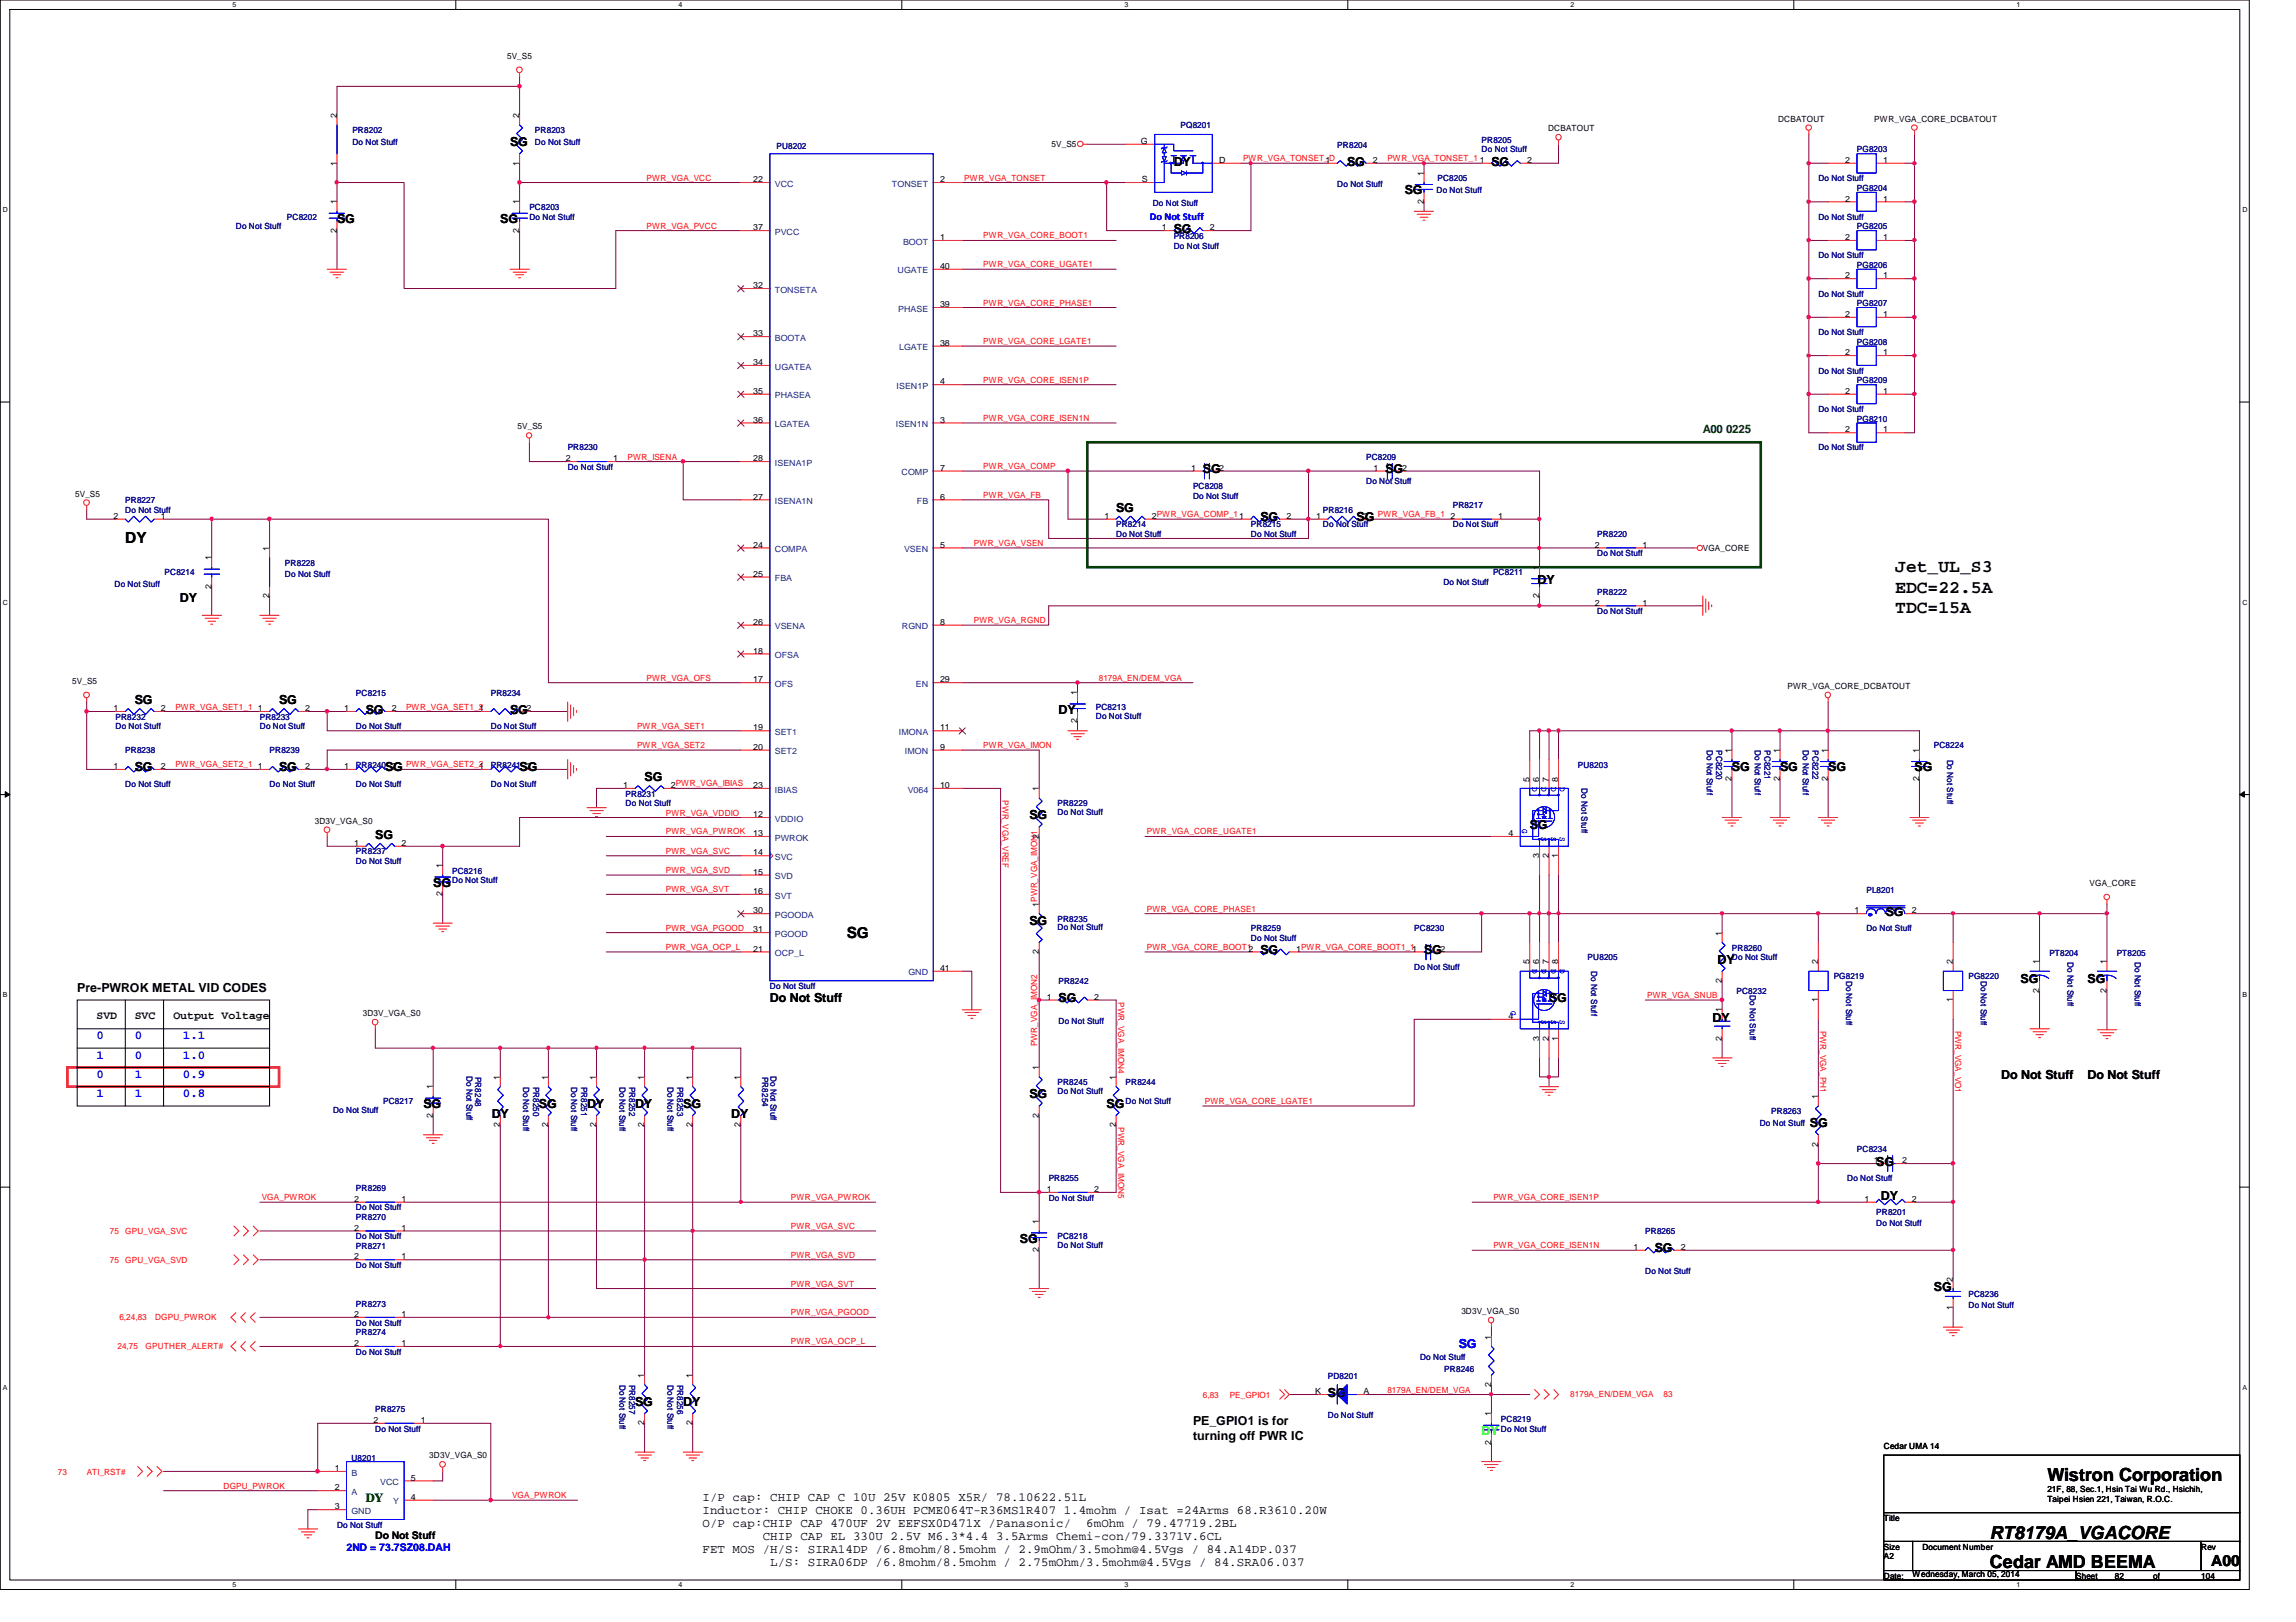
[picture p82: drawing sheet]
<svg xmlns="http://www.w3.org/2000/svg" width="297mm" height="210mm" viewBox="0 0 297 210" stroke-linecap="round" stroke-linejoin="round" font-family="sans-serif">
<defs><g id="words">
<g font-size="2.3">
<text x="245.2" y="74.1">Jet_UL_S3</text>
<text x="245.2" y="76.7">EDC=22.5A</text>
<text x="245.2" y="79.3">TDC=15A</text>
<text x="264.9" y="191.7">Wistron Corporation</text>
<text x="257.4" y="202.9">Cedar AMD BEEMA</text>
<text x="257.4" y="199.2">RT8179A_VGACORE</text>
</g>
<g font-size="2">
<text x="16.2" y="70.3">DY</text>
<text x="109.6" y="121.3">SG</text>
<text x="286" y="202.6">A00</text>
</g>
<g font-size="1.6">
<text x="66" y="18.9">SG</text>
<text x="151.8" y="21.4">DY</text>
<text x="174.3" y="21.4">SG</text>
<text x="193" y="21.4">SG</text>
<text x="43.6" y="28.9">SG</text>
<text x="64.7" y="28.9">SG</text>
<text x="181.7" y="25.1">SG</text>
<text x="151.8" y="30.1">SG</text>
<text x="155.6" y="61.3">SG</text>
<text x="179.2" y="61.3">SG</text>
<text x="144.4" y="66.2">SG</text>
<text x="163.1" y="67.5">SG</text>
<text x="175.5" y="67.5">SG</text>
<text x="23.3" y="77.9">DY</text>
<text x="198.9" y="75.6">DY</text>
<text x="17.4" y="91.1">SG</text>
<text x="36.1" y="91.1">SG</text>
<text x="47.3" y="92.4">SG</text>
<text x="66" y="92.4">SG</text>
<text x="136.9" y="92.4">DY</text>
<text x="17.4" y="99.8">SG</text>
<text x="36.1" y="99.8">SG</text>
<text x="49.8" y="99.8">SG</text>
<text x="67.2" y="99.8">SG</text>
<text x="83.4" y="101.1">SG</text>
<text x="224.1" y="99.8">SG</text>
<text x="230.3" y="99.8">SG</text>
<text x="236.5" y="99.8">SG</text>
<text x="247.7" y="99.8">SG</text>
<text x="133.2" y="106">SG</text>
<text x="197.9" y="107.3">SG</text>
<text x="48.6" y="108.5">SG</text>
<text x="56" y="114.8">SG</text>
<text x="133.2" y="119.8">SG</text>
<text x="244" y="118.5">SG</text>
<text x="163.1" y="123.5">SG</text>
<text x="184.2" y="123.5">SG</text>
<text x="222.2" y="124.7">DY</text>
<text x="10" y="128.4">Pre-PWROK METAL VID CODES</text>
<text x="99.6" y="129.7">Do Not Stuff</text>
<text x="136.9" y="129.7">SG</text>
<text x="200.4" y="129.7">SG</text>
<text x="261.4" y="127.2">SG</text>
<text x="270.1" y="127.2">SG</text>
<text x="221.6" y="132.2">DY</text>
<text x="54.8" y="143.4">SG</text>
<text x="69.7" y="143.4">SG</text>
<text x="75.9" y="143.4">DY</text>
<text x="82.2" y="143.4">DY</text>
<text x="88.4" y="143.4">SG</text>
<text x="133.2" y="142.2">SG</text>
<text x="143.2" y="143.4">SG</text>
<text x="258.9" y="139.7">Do Not Stuff</text>
<text x="270.1" y="139.7">Do Not Stuff</text>
<text x="63.6" y="144.7">DY</text>
<text x="94.6" y="144.7">DY</text>
<text x="234.1" y="145.9">SG</text>
<text x="242.7" y="150.9">SG</text>
<text x="243.3" y="155.2">DY</text>
<text x="131.9" y="160.8">SG</text>
<text x="214.1" y="162.1">SG</text>
<text x="250.2" y="167">SG</text>
<text x="82.2" y="182">SG</text>
<text x="88.4" y="182">DY</text>
<text x="154.3" y="184.4">PE_GPIO1 is for</text>
<text x="171.8" y="180.7">SG</text>
<text x="154.3" y="186.4">turning off PWR IC</text>
<text x="90.9" y="195.9">Inductor: CHIP CHOKE 0.36UH PCME064T-R36MS1R407 1.4mohm / Isat =24Arms 68.R3610.20W</text>
<text x="90.9" y="197.6">O/P cap:CHIP CAP 470UF 2V EEFSX0D471X /Panasonic/</text>
<text x="90.9" y="194.2">I/P cap: CHIP CAP C 10U 25V K0805 X5R/ 78.10622.51L</text>
<text x="140.5" y="197.6">6mOhm / 79.47719.2BL</text>
<text x="90.9" y="201">FET MOS /H/S: SIRA14DP /6.8mohm/8.5mohm / 2.9mOhm/3.5mohm@4.5Vgs / 84.A14DP.037</text>
<text x="98.7" y="199.3">CHIP CAP EL 330U 2.5V M6.3*4.4 3.5Arms Chemi-con/79.3371V.6CL</text>
<text x="99.6" y="202.6">L/S: SIRA06DP /6.8mohm/8.5mohm / 2.75mOhm/3.5mohm@4.5Vgs / 84.SRA06.037</text>
</g>
<g font-size="1.6" fill="#00f">
<text x="12.5" y="137">1</text>
<text x="12.5" y="134.5">0</text>
<text x="17.4" y="134.5">0</text>
<text x="17.4" y="137">0</text>
<text x="23.7" y="134.5">1.1</text>
<text x="23.7" y="137">1.0</text>
<text x="12.5" y="142">1</text>
<text x="12.5" y="139.5">0</text>
<text x="17.4" y="139.5">1</text>
<text x="17.4" y="142">1</text>
<text x="23.7" y="139.5">0.9</text>
<text x="23.7" y="142">0.8</text>
<text x="188.7" y="174.5">SG</text>
</g>
<text font-size="1.6" fill="#0f0" x="191.7" y="185.7">DY</text>
<text font-size="1.6" fill="#008000" x="47.3" y="194.4">DY</text>
<text font-size="1.5" fill="#004000" x="220.3" y="56.1">A00 0225</text>
<g font-size="1.5">
<text x="12.5" y="131.9">SVD</text>
<text x="17.4" y="131.9">SVC</text>
<text x="22.4" y="131.9">Output Voltage</text>
</g>
<g font-size="1.4" fill="#00f">
<text x="148.8" y="28.4">Do Not Stuff</text>
<text x="44.8" y="200.7">2ND = 73.7SZ08.DAH</text>
</g>
<text font-size="1.4" x="48.6" y="199.1">Do Not Stuff</text>
<g font-size="1.1">
<text x="65.6" y="7.6">5V_S5</text>
<text x="43.6" y="15.3" transform="rotate(-90 43.6 15.3)">2</text>
<text x="67.2" y="15.3" transform="rotate(-90 67.2 15.3)">2</text>
<text x="200.3" y="17">DCBATOUT</text>
<text x="230" y="15.7">DCBATOUT</text>
<text x="242.5" y="15.7">PWR_VGA_CORE_DCBATOUT</text>
<text x="43.6" y="21.4" transform="rotate(-90 43.6 21.4)">1</text>
<text x="67.2" y="21.4" transform="rotate(-90 67.2 21.4)">1</text>
<text x="97.4" y="23.6">22</text>
<text x="121.6" y="23.6">2</text>
<text x="136.1" y="19">5V_S5</text>
<text x="147.6" y="18.6">G</text>
<text x="147.7" y="23.6">S</text>
<text x="157.7" y="21.1">D</text>
<text x="171.5" y="21.1">1</text>
<text x="177.6" y="21.1">2</text>
<text x="184.2" y="22.7" transform="rotate(-90 184.2 22.7)">1</text>
<text x="191.4" y="21.1">1</text>
<text x="197.6" y="21.1">2</text>
<text x="238.7" y="21.1">2</text>
<text x="243.6" y="21.1">1</text>
<text x="43.6" y="26.5" transform="rotate(-90 43.6 26.5)">1</text>
<text x="67.2" y="26.5" transform="rotate(-90 67.2 26.5)">1</text>
<text x="97.4" y="29.8">37</text>
<text x="150.3" y="29.8">1</text>
<text x="156.5" y="29.8">2</text>
<text x="184.2" y="26.4" transform="rotate(-90 184.2 26.4)">2</text>
<text x="238.7" y="26.1">2</text>
<text x="243.6" y="26.1">1</text>
<text x="43.6" y="30.1" transform="rotate(-90 43.6 30.1)">2</text>
<text x="67.2" y="30.1" transform="rotate(-90 67.2 30.1)">2</text>
<text x="121.6" y="31.1">1</text>
<text x="121.6" y="34.8">40</text>
<text x="238.7" y="31.1">2</text>
<text x="243.6" y="31.1">1</text>
<text x="97.4" y="37.3">32</text>
<text x="121.6" y="39.8">39</text>
<text x="238.7" y="41">2</text>
<text x="238.7" y="36">2</text>
<text x="243.6" y="41">1</text>
<text x="243.6" y="36">1</text>
<text x="97.4" y="43.5">33</text>
<text x="97.4" y="47.2">34</text>
<text x="121.6" y="44.7">38</text>
<text x="238.7" y="46">2</text>
<text x="243.6" y="46">1</text>
<text x="97.4" y="51">35</text>
<text x="121.6" y="49.7">4</text>
<text x="238.7" y="51">2</text>
<text x="243.6" y="51">1</text>
<text x="67" y="55.5">5V_S5</text>
<text x="73.2" y="59.7">2</text>
<text x="79.3" y="59.7">1</text>
<text x="97.4" y="59.7">28</text>
<text x="97.4" y="54.7">36</text>
<text x="121.6" y="54.7">3</text>
<text x="238.7" y="56">2</text>
<text x="243.6" y="56">1</text>
<text x="9.7" y="64.3">5V_S5</text>
<text x="97.4" y="64.6">27</text>
<text x="121.6" y="60.9">7</text>
<text x="121.6" y="64.6">6</text>
<text x="154.1" y="60.9">1</text>
<text x="157.7" y="60.9">2</text>
<text x="177.7" y="60.9">1</text>
<text x="181.4" y="60.9">2</text>
<text x="14.7" y="67.1">2</text>
<text x="20.8" y="67.1">1</text>
<text x="34.8" y="71.3" transform="rotate(-90 34.8 71.3)">1</text>
<text x="97.4" y="70.9">24</text>
<text x="121.6" y="70.9">5</text>
<text x="142.9" y="67.1">1</text>
<text x="149" y="67.1">2PWR_VGA_COMP_11</text>
<text x="166.5" y="67.1">2</text>
<text x="170.3" y="67.1">1</text>
<text x="176.4" y="67.1">2</text>
<text x="187.7" y="67.1">2</text>
<text x="193.8" y="67.1">1</text>
<text x="206.3" y="70.9">2</text>
<text x="212.5" y="70.9">1</text>
<text x="220.3" y="71.2">VGA_CORE</text>
<text x="27.3" y="76.2" transform="rotate(-90 27.3 76.2)">2</text>
<text x="27.3" y="72.5" transform="rotate(-90 27.3 72.5)">1</text>
<text x="34.8" y="77.4" transform="rotate(-90 34.8 77.4)">2</text>
<text x="97.4" y="74.6">25</text>
<text x="199.1" y="77.4" transform="rotate(-90 199.1 77.4)">2</text>
<text x="199.1" y="73.8" transform="rotate(-90 199.1 73.8)">1</text>
<text x="97.4" y="80.9">26</text>
<text x="121.6" y="80.9">8</text>
<text x="206.3" y="78.4">2</text>
<text x="212.5" y="78.4">1</text>
<text x="9.4" y="88.5">5V_S5</text>
<text x="97.4" y="88.3">17</text>
<text x="97.4" y="84.6">18</text>
<text x="121.6" y="88.3">29</text>
<text x="139.4" y="90" transform="rotate(-90 139.4 90)">1</text>
<text x="231.3" y="89.2">PWR_VGA_CORE_DCBATOUT</text>
<text x="14.7" y="92">1</text>
<text x="20.8" y="92">2</text>
<text x="33.4" y="92">1</text>
<text x="39.5" y="92">2</text>
<text x="44.5" y="92">1</text>
<text x="50.7" y="92">2</text>
<text x="62" y="92">1</text>
<text x="68.1" y="92">2</text>
<text x="97.4" y="94.5">19</text>
<text x="121.6" y="94.5">11</text>
<text x="139.4" y="93.6" transform="rotate(-90 139.4 93.6)">2</text>
<text x="14.7" y="99.5">1</text>
<text x="20.8" y="99.5">2</text>
<text x="33.4" y="99.5">1</text>
<text x="39.5" y="99.5">2</text>
<text x="44.5" y="99.5">1</text>
<text x="50.7" y="99.5">2</text>
<text x="62" y="99.5">1</text>
<text x="68.1" y="99.5">2</text>
<text x="80.6" y="102">1</text>
<text x="86.8" y="102">2PWR_VGA_IBIAS</text>
<text x="97.4" y="97">20</text>
<text x="97.4" y="102">23</text>
<text x="121.6" y="97">9</text>
<text x="121.6" y="102">10</text>
<text x="197.9" y="101.1" transform="rotate(-90 197.9 101.1)">5</text>
<text x="199.1" y="101.1" transform="rotate(-90 199.1 101.1)">6</text>
<text x="200.4" y="101.1" transform="rotate(-90 200.4 101.1)">7</text>
<text x="201.6" y="101.1" transform="rotate(-90 201.6 101.1)">8</text>
<text x="224" y="101.1" transform="rotate(-90 224 101.1)">2</text>
<text x="224" y="97.4" transform="rotate(-90 224 97.4)">1</text>
<text x="230.2" y="101.1" transform="rotate(-90 230.2 101.1)">2</text>
<text x="230.2" y="97.4" transform="rotate(-90 230.2 97.4)">1</text>
<text x="236.5" y="101.1" transform="rotate(-90 236.5 101.1)">2</text>
<text x="236.5" y="97.4" transform="rotate(-90 236.5 97.4)">1</text>
<text x="248.3" y="101.1" transform="rotate(-90 248.3 101.1)">2</text>
<text x="248.3" y="97.4" transform="rotate(-90 248.3 97.4)">1</text>
<text x="40.7" y="106.6">3D3V_VGA_S0</text>
<text x="97.4" y="105.7">12</text>
<text x="134.4" y="102.4" transform="rotate(-90 134.4 102.4)">1</text>
<text x="45.8" y="109.5">1</text>
<text x="51.9" y="109.5">2</text>
<text x="57.2" y="112.4" transform="rotate(-90 57.2 112.4)">1</text>
<text x="97.4" y="110.7">14</text>
<text x="97.4" y="113.2">15</text>
<text x="97.4" y="108.2">13</text>
<text x="134.4" y="108.5" transform="rotate(-90 134.4 108.5)">2</text>
<text x="195.2" y="108.2">4</text>
<text x="199.1" y="111" transform="rotate(-90 199.1 111)">3</text>
<text x="200.4" y="111" transform="rotate(-90 200.4 111)">2</text>
<text x="201.6" y="111" transform="rotate(-90 201.6 111)">1</text>
<text x="57.2" y="116" transform="rotate(-90 57.2 116)">2</text>
<text x="97.4" y="115.7">16</text>
<text x="97.4" y="118.2">30</text>
<text x="134.4" y="117.3" transform="rotate(-90 134.4 117.3)">1PWR_VGA_IMON1</text>
<text x="239.9" y="118.2">1</text>
<text x="247.4" y="118.2">2</text>
<text x="270.3" y="114.7">VGA_CORE</text>
<text x="97.4" y="120.6">31</text>
<text x="97.4" y="123.1">21</text>
<text x="121.6" y="125.6">41</text>
<text x="134.4" y="123.5" transform="rotate(-90 134.4 123.5)">2</text>
<text x="167.7" y="123.1">1PWR_VGA_CORE_BOOT1_11</text>
<text x="186.3" y="123.1">2</text>
<text x="197.9" y="124.8" transform="rotate(-90 197.9 124.8)">5</text>
<text x="199.1" y="124.8" transform="rotate(-90 199.1 124.8)">6</text>
<text x="200.4" y="124.8" transform="rotate(-90 200.4 124.8)">7</text>
<text x="201.6" y="124.8" transform="rotate(-90 201.6 124.8)">8</text>
<text x="222.8" y="121.1" transform="rotate(-90 222.8 121.1)">1</text>
<text x="235.2" y="124.8" transform="rotate(-90 235.2 124.8)">2</text>
<text x="252.6" y="124.8" transform="rotate(-90 252.6 124.8)">2</text>
<text x="263.8" y="124.8" transform="rotate(-90 263.8 124.8)">1</text>
<text x="272.5" y="124.8" transform="rotate(-90 272.5 124.8)">1</text>
<text x="46.9" y="131.5">3D3V_VGA_S0</text>
<text x="135.4" y="129.4">1</text>
<text x="141.6" y="129.4">2</text>
<text x="195.2" y="131.9">4</text>
<text x="222.8" y="131" transform="rotate(-90 222.8 131)">1</text>
<text x="222.8" y="127.2" transform="rotate(-90 222.8 127.2)">2</text>
<text x="235.2" y="129.7" transform="rotate(-90 235.2 129.7)">1</text>
<text x="252.6" y="129.7" transform="rotate(-90 252.6 129.7)">1</text>
<text x="263.8" y="128.4" transform="rotate(-90 263.8 128.4)">2</text>
<text x="272.5" y="128.4" transform="rotate(-90 272.5 128.4)">2</text>
<text x="199.1" y="134.7" transform="rotate(-90 199.1 134.7)">3</text>
<text x="200.4" y="134.7" transform="rotate(-90 200.4 134.7)">2</text>
<text x="201.6" y="134.7" transform="rotate(-90 201.6 134.7)">1</text>
<text x="222.8" y="134.7" transform="rotate(-90 222.8 134.7)">2</text>
<text x="56" y="141" transform="rotate(-90 56 141)">1</text>
<text x="64.7" y="139.7" transform="rotate(-90 64.7 139.7)">1</text>
<text x="70.9" y="139.7" transform="rotate(-90 70.9 139.7)">1</text>
<text x="77.1" y="139.7" transform="rotate(-90 77.1 139.7)">1</text>
<text x="83.4" y="139.7" transform="rotate(-90 83.4 139.7)">1</text>
<text x="89.6" y="139.7" transform="rotate(-90 89.6 139.7)">1</text>
<text x="95.8" y="139.7" transform="rotate(-90 95.8 139.7)">1</text>
<text x="134.4" y="138.5" transform="rotate(-90 134.4 138.5)">1</text>
<text x="144.4" y="139.7" transform="rotate(-90 144.4 139.7)">1</text>
<text x="235.2" y="142.2" transform="rotate(-90 235.2 142.2)">1</text>
<text x="56" y="144.7" transform="rotate(-90 56 144.7)">2</text>
<text x="64.7" y="145.9" transform="rotate(-90 64.7 145.9)">2</text>
<text x="70.9" y="145.9" transform="rotate(-90 70.9 145.9)">2</text>
<text x="77.1" y="145.9" transform="rotate(-90 77.1 145.9)">2</text>
<text x="83.4" y="145.9" transform="rotate(-90 83.4 145.9)">2</text>
<text x="89.6" y="145.9" transform="rotate(-90 89.6 145.9)">2</text>
<text x="95.8" y="145.9" transform="rotate(-90 95.8 145.9)">2</text>
<text x="134.4" y="144.7" transform="rotate(-90 134.4 144.7)">2</text>
<text x="144.4" y="145.9" transform="rotate(-90 144.4 145.9)">2</text>
<text x="235.2" y="148.4" transform="rotate(-90 235.2 148.4)">2</text>
<text x="45.8" y="155.5">2</text>
<text x="51.9" y="155.5">1</text>
<text x="135.4" y="154.3">1</text>
<text x="141.6" y="154.3">2</text>
<text x="241.2" y="155.5">1</text>
<text x="242.4" y="150.5">1</text>
<text x="246.1" y="150.5">2</text>
<text x="247.4" y="155.5">2</text>
<text x="45.8" y="159.3">2</text>
<text x="51.9" y="159.3">1</text>
<text x="134.4" y="158.4" transform="rotate(-90 134.4 158.4)">1</text>
<text x="211.3" y="161.8">1</text>
<text x="217.5" y="161.8">2</text>
<text x="45.8" y="163">2</text>
<text x="51.9" y="163">1</text>
<text x="134.4" y="162.1" transform="rotate(-90 134.4 162.1)">2</text>
<text x="252.6" y="165.9" transform="rotate(-90 252.6 165.9)">2</text>
<text x="45.8" y="170.4">2</text>
<text x="51.9" y="170.4">1</text>
<text x="189.1" y="170.1">3D3V_VGA_S0</text>
<text x="192.9" y="173.4" transform="rotate(-90 192.9 173.4)">1</text>
<text x="252.6" y="169.5" transform="rotate(-90 252.6 169.5)">1</text>
<text x="45.8" y="174.2">2</text>
<text x="51.9" y="174.2">1</text>
<text x="83.4" y="178.3" transform="rotate(-90 83.4 178.3)">1</text>
<text x="89.6" y="178.3" transform="rotate(-90 89.6 178.3)">1</text>
<text x="192.9" y="179.5" transform="rotate(-90 192.9 179.5)">2</text>
<text x="48.3" y="184.1">2</text>
<text x="54.4" y="184.1">1</text>
<text x="83.4" y="184.4" transform="rotate(-90 83.4 184.4)">2</text>
<text x="89.6" y="184.4" transform="rotate(-90 89.6 184.4)">2</text>
<text x="170.1" y="180.4">K</text>
<text x="176.4" y="180.4">A</text>
<text x="192.9" y="183.3" transform="rotate(-90 192.9 183.3)">1</text>
<text x="43.3" y="190.4">1</text>
<text x="53.2" y="191.6">5</text>
<text x="55.5" y="188.7">3D3V_VGA_S0</text>
<text x="192.9" y="186.9" transform="rotate(-90 192.9 186.9)">2</text>
<text x="243.7" y="187.5">Cedar UMA 14</text>
<text x="43.3" y="192.9">2</text>
<text x="43.3" y="195.3">3</text>
<text x="53.2" y="194.1">4</text>
<text x="243.7" y="196.8">Title</text>
<text x="264.9" y="193.1">21F, 88, Sec.1, Hsin Tai Wu Rd., Hsichih,</text>
<text x="264.9" y="194.4">Taipei Hsien 221, Taiwan, R.O.C.</text>
<text x="243.7" y="201.8">A2</text>
<text x="243.7" y="200.5">Size</text>
<text x="248.7" y="200.5">Document Number</text>
<text x="284.8" y="200.5">Rev</text>
<text x="243.7" y="204.3">Date:</text>
<text x="247.4" y="204">Wednesday, March 05, 2014</text>
<text x="268.6" y="204.3">Sheet</text>
<text x="273.6" y="204.3">82</text>
<text x="278.6" y="204.3">of</text>
<text x="284.8" y="204.3">104</text>
</g>
<g font-size="1.1" fill="#000080">
<text x="45.6" y="17.2">PR8202</text>
<text x="69.2" y="17.2">PR8203</text>
<text x="152.7" y="16.6">PQ8201</text>
<text x="45.6" y="18.7">Do Not Stuff</text>
<text x="69.2" y="18.7">Do Not Stuff</text>
<text x="100.5" y="19.2">PU8202</text>
<text x="173" y="19.1">PR8204</text>
<text x="186" y="23.5">PC8205</text>
<text x="191.7" y="18.5">PR8205</text>
<text x="191.7" y="19.7">Do Not Stuff</text>
<text x="235.2" y="23.5">Do Not Stuff</text>
<text x="240.2" y="19.7">PG8203</text>
<text x="30.5" y="29.7">Do Not Stuff</text>
<text x="37.1" y="28.4">PC8202</text>
<text x="68.5" y="27.2">PC8203</text>
<text x="68.5" y="28.4">Do Not Stuff</text>
<text x="149.1" y="26.7">Do Not Stuff</text>
<text x="173" y="24.2">Do Not Stuff</text>
<text x="185.8" y="24.9">Do Not Stuff</text>
<text x="235.2" y="28.4">Do Not Stuff</text>
<text x="240.2" y="24.7">PG8204</text>
<text x="240.2" y="29.7">PG8205</text>
<text x="151.8" y="30.9">PR8206</text>
<text x="151.8" y="32.2">Do Not Stuff</text>
<text x="235.2" y="33.4">Do Not Stuff</text>
<text x="240.2" y="34.6">PG8206</text>
<text x="235.2" y="38.4">Do Not Stuff</text>
<text x="240.2" y="39.6">PG8207</text>
<text x="235.2" y="43.3">Do Not Stuff</text>
<text x="240.2" y="44.6">PG8208</text>
<text x="235.2" y="48.3">Do Not Stuff</text>
<text x="235.2" y="53.3">Do Not Stuff</text>
<text x="240.2" y="49.6">PG8209</text>
<text x="73.4" y="58.3">PR8230</text>
<text x="176.7" y="59.5">PC8209</text>
<text x="235.2" y="58.3">Do Not Stuff</text>
<text x="240.2" y="54.6">PG8210</text>
<text x="16.2" y="65.2">PR8227</text>
<text x="73.4" y="60.8">Do Not Stuff</text>
<text x="154.3" y="63.3">PC8208</text>
<text x="154.3" y="64.5">Do Not Stuff</text>
<text x="176.7" y="62.7">Do Not Stuff</text>
<text x="188" y="65.7">PR8217</text>
<text x="16.2" y="66.4">Do Not Stuff</text>
<text x="144.4" y="68.2">PR8214</text>
<text x="144.4" y="69.5">Do Not Stuff</text>
<text x="161.8" y="68.2">PR8215</text>
<text x="161.8" y="69.5">Do Not Stuff</text>
<text x="171.2" y="66.4">PR8216</text>
<text x="171.2" y="68.2">Do Not Stuff</text>
<text x="188" y="68.2">Do Not Stuff</text>
<text x="206.6" y="69.5">PR8220</text>
<text x="206.6" y="72">Do Not Stuff</text>
<text x="14.8" y="75.9">Do Not Stuff</text>
<text x="21.3" y="74.5">PC8214</text>
<text x="36.9" y="73.2">PR8228</text>
<text x="36.9" y="74.7">Do Not Stuff</text>
<text x="186.7" y="75.7">Do Not Stuff</text>
<text x="193.2" y="74.5">PC8211</text>
<text x="206.6" y="77">PR8222</text>
<text x="206.6" y="79.5">Do Not Stuff</text>
<text x="14.9" y="93.1">PR8232</text>
<text x="14.9" y="94.4">Do Not Stuff</text>
<text x="33.6" y="93.1">PR8233</text>
<text x="33.6" y="94.4">Do Not Stuff</text>
<text x="46.1" y="90">PC8215</text>
<text x="46.1" y="94.4">Do Not Stuff</text>
<text x="63.5" y="90">PR8234</text>
<text x="63.5" y="94.4">Do Not Stuff</text>
<text x="141.8" y="91.9">PC8213</text>
<text x="141.8" y="93">Do Not Stuff</text>
<text x="16.2" y="97.5">PR8238</text>
<text x="16.2" y="101.9">Do Not Stuff</text>
<text x="34.9" y="97.5">PR8239</text>
<text x="34.9" y="101.9">Do Not Stuff</text>
<text x="46.1" y="99.4">PR8240</text>
<text x="46.1" y="101.9">Do Not Stuff</text>
<text x="63.5" y="99.4">PR8241</text>
<text x="63.5" y="101.9">Do Not Stuff</text>
<text x="204.1" y="99.4">PU8203</text>
<text x="220.8" y="97.1" transform="rotate(90 220.8 97.1)">Do Not Stuff</text>
<text x="222" y="97.1" transform="rotate(90 222 97.1)">PC8220</text>
<text x="227" y="97.1" transform="rotate(90 227 97.1)">Do Not Stuff</text>
<text x="228.3" y="97.1" transform="rotate(90 228.3 97.1)">PC8221</text>
<text x="233.3" y="97.1" transform="rotate(90 233.3 97.1)">Do Not Stuff</text>
<text x="234.5" y="97.1" transform="rotate(90 234.5 97.1)">PC8222</text>
<text x="250.2" y="96.9">PC8224</text>
<text x="251.9" y="98.3" transform="rotate(90 251.9 98.3)">Do Not Stuff</text>
<text x="80.9" y="103.1">PR8231</text>
<text x="80.9" y="104.4">Do Not Stuff</text>
<text x="136.8" y="104.4">PR8229</text>
<text x="136.8" y="105.5">Do Not Stuff</text>
<text x="204.6" y="102" transform="rotate(90 204.6 102)">Do Not Stuff</text>
<text x="46.1" y="110.6">PR8237</text>
<text x="46.1" y="111.8">Do Not Stuff</text>
<text x="58.5" y="113.1">PC8216</text>
<text x="58.5" y="114.3">Do Not Stuff</text>
<text x="136.8" y="119.3">PR8235</text>
<text x="241.5" y="115.5">PL8201</text>
<text x="136.8" y="120.4">Do Not Stuff</text>
<text x="161.8" y="120.5">PR8259</text>
<text x="161.8" y="121.8">Do Not Stuff</text>
<text x="183" y="120.5">PC8230</text>
<text x="183" y="125.5">Do Not Stuff</text>
<text x="205.4" y="124.2">PU8205</text>
<text x="205.9" y="125.7" transform="rotate(90 205.9 125.7)">Do Not Stuff</text>
<text x="224.1" y="123">PR8260</text>
<text x="224.1" y="124.2">Do Not Stuff</text>
<text x="241.5" y="120.5">Do Not Stuff</text>
<text x="265.1" y="123.7">PT8204</text>
<text x="267.5" y="124.5" transform="rotate(90 267.5 124.5)">Do Not Stuff</text>
<text x="273.9" y="123.7">PT8205</text>
<text x="276.2" y="124.5" transform="rotate(90 276.2 124.5)">Do Not Stuff</text>
<text x="99.6" y="128">Do Not Stuff</text>
<text x="136.9" y="127.4">PR8242</text>
<text x="224.7" y="128.6">PC8232</text>
<text x="226.4" y="128.8" transform="rotate(90 226.4 128.8)">Do Not Stuff</text>
<text x="237.2" y="126.7">PG8219</text>
<text x="238.8" y="126.9" transform="rotate(90 238.8 126.9)">Do Not Stuff</text>
<text x="254.7" y="126.7">PG8220</text>
<text x="256.3" y="126.9" transform="rotate(90 256.3 126.9)">Do Not Stuff</text>
<text x="136.9" y="132.5">Do Not Stuff</text>
<text x="49.6" y="142.9">PC8217</text>
<text x="60.4" y="139.2" transform="rotate(90 60.4 139.2)">Do Not Stuff</text>
<text x="61.5" y="139.4" transform="rotate(90 61.5 139.4)">PR8248</text>
<text x="67.7" y="140.6" transform="rotate(90 67.7 140.6)">Do Not Stuff</text>
<text x="69" y="140.6" transform="rotate(90 69 140.6)">PR8250</text>
<text x="73.9" y="140.6" transform="rotate(90 73.9 140.6)">Do Not Stuff</text>
<text x="75.2" y="140.6" transform="rotate(90 75.2 140.6)">PR8251</text>
<text x="80.1" y="140.6" transform="rotate(90 80.1 140.6)">Do Not Stuff</text>
<text x="81.4" y="140.6" transform="rotate(90 81.4 140.6)">PR8252</text>
<text x="86.4" y="140.6" transform="rotate(90 86.4 140.6)">Do Not Stuff</text>
<text x="87.6" y="140.6" transform="rotate(90 87.6 140.6)">PR8253</text>
<text x="98.6" y="139.4" transform="rotate(90 98.6 139.4)">PR8254</text>
<text x="99.7" y="139.2" transform="rotate(90 99.7 139.2)">Do Not Stuff</text>
<text x="136.8" y="140.4">PR8245</text>
<text x="136.8" y="141.6">Do Not Stuff</text>
<text x="145.6" y="140.4">PR8244</text>
<text x="145.6" y="142.9">Do Not Stuff</text>
<text x="43.1" y="144.1">Do Not Stuff</text>
<text x="227.7" y="145.7">Do Not Stuff</text>
<text x="229.1" y="144.2">PR8263</text>
<text x="240.2" y="149.1">PC8234</text>
<text x="46.1" y="154.1">PR8269</text>
<text x="135.7" y="152.9">PR8255</text>
<text x="135.7" y="155.4">Do Not Stuff</text>
<text x="239" y="152.9">Do Not Stuff</text>
<text x="46.1" y="156.6">Do Not Stuff</text>
<text x="46.1" y="157.9">PR8270</text>
<text x="46.1" y="160.4">Do Not Stuff</text>
<text x="46.1" y="161.6">PR8271</text>
<text x="136.8" y="160.4">PC8218</text>
<text x="136.8" y="161.5">Do Not Stuff</text>
<text x="212.8" y="159.7">PR8265</text>
<text x="242.7" y="157.2">PR8201</text>
<text x="242.7" y="158.6">Do Not Stuff</text>
<text x="46.1" y="164.1">Do Not Stuff</text>
<text x="212.8" y="164.8">Do Not Stuff</text>
<text x="254.7" y="167.8">PC8236</text>
<text x="46.1" y="172.8">PR8274</text>
<text x="46.1" y="169.1">PR8273</text>
<text x="46.1" y="171.5">Do Not Stuff</text>
<text x="254.7" y="169.3">Do Not Stuff</text>
<text x="46.1" y="175.3">Do Not Stuff</text>
<text x="80.1" y="179.2" transform="rotate(90 80.1 179.2)">Do Not Stuff</text>
<text x="81.4" y="179.2" transform="rotate(90 81.4 179.2)">PR8257</text>
<text x="86.4" y="179.2" transform="rotate(90 86.4 179.2)">Do Not Stuff</text>
<text x="87.6" y="179.2" transform="rotate(90 87.6 179.2)">PR8256</text>
<text x="171.8" y="178.4">PD8201</text>
<text x="183.7" y="176">Do Not Stuff</text>
<text x="186.9" y="177.5">PR8246</text>
<text x="48.6" y="182.8">PR8275</text>
<text x="48.6" y="185.3">Do Not Stuff</text>
<text x="171.8" y="183.5">Do Not Stuff</text>
<text x="194.2" y="184">PC8219</text>
<text x="194.2" y="185.3">Do Not Stuff</text>
<text x="45.5" y="189.1">U8201</text>
<text x="43.6" y="197.7">Do Not Stuff</text>
</g>
<g font-size="1.1" fill="#f00">
<text x="83.6" y="23.4">PWR_VGA_VCC</text>
<text x="124.8" y="23.4">PWR_VGA_TONSET</text>
<text x="160.8" y="20.9">PWR_VGA_TONSET_D</text>
<text x="179.5" y="20.9">PWR_VGA_TONSET_1</text>
<text x="83.6" y="29.6">PWR_VGA_PVCC</text>
<text x="127.2" y="30.9">PWR_VGA_CORE_BOOT1</text>
<text x="127.2" y="34.6">PWR_VGA_CORE_UGATE1</text>
<text x="127.2" y="39.5">PWR_VGA_CORE_PHASE1</text>
<text x="127.2" y="44.5">PWR_VGA_CORE_LGATE1</text>
<text x="127.2" y="49.5">PWR_VGA_CORE_ISEN1P</text>
<text x="81.2" y="59.5">PWR_ISENA</text>
<text x="127.2" y="54.5">PWR_VGA_CORE_ISEN1N</text>
<text x="127.2" y="60.7">PWR_VGA_COMP</text>
<text x="127.2" y="64.4">PWR_VGA_FB</text>
<text x="126" y="70.7">PWR_VGA_VSEN</text>
<text x="178.3" y="66.9">PWR_VGA_FB_1</text>
<text x="126" y="80.6">PWR_VGA_RGND</text>
<text x="83.6" y="88.1">PWR_VGA_OFS</text>
<text x="142.2" y="88.1">8179A_EN/DEM_VGA</text>
<text x="22.7" y="91.8">PWR_VGA_SET1_1</text>
<text x="52.5" y="91.8">PWR_VGA_SET1_2</text>
<text x="82.4" y="94.3">PWR_VGA_SET1</text>
<text x="22.7" y="99.3">PWR_VGA_SET2_1</text>
<text x="52.5" y="99.3">PWR_VGA_SET2_2</text>
<text x="82.4" y="96.8">PWR_VGA_SET2</text>
<text x="127.2" y="96.8">PWR_VGA_IMON</text>
<text x="86.1" y="108">PWR_VGA_PWROK</text>
<text x="86.1" y="105.5">PWR_VGA_VDDIO</text>
<text x="129.7" y="103.5" transform="rotate(90 129.7 103.5)">PWR_VGA_VREF</text>
<text x="148.4" y="108">PWR_VGA_CORE_UGATE1</text>
<text x="86.1" y="110.5">PWR_VGA_SVC</text>
<text x="86.1" y="113">PWR_VGA_SVD</text>
<text x="86.1" y="115.5">PWR_VGA_SVT</text>
<text x="148.4" y="118">PWR_VGA_CORE_PHASE1</text>
<text x="86.1" y="120.4">PWR_VGA_PGOOD</text>
<text x="86.1" y="122.9">PWR_VGA_OCP_L</text>
<text x="148.4" y="122.9">PWR_VGA_CORE_BOOT12</text>
<text x="144.6" y="129.7" transform="rotate(90 144.6 129.7)">PWR_VGA_IMON4</text>
<text x="213.1" y="129.2">PWR_VGA_SNUB</text>
<text x="134.2" y="135.4" transform="rotate(-90 134.2 135.4)">PWR_VGA_IMON2</text>
<text x="235.5" y="133.4" transform="rotate(90 235.5 133.4)">PWR_VGA_PH1</text>
<text x="252.9" y="133.4" transform="rotate(90 252.9 133.4)">PWR_VGA_VO1</text>
<text x="155.9" y="142.9">PWR_VGA_CORE_LGATE1</text>
<text x="144.6" y="145.8" transform="rotate(90 144.6 145.8)">PWR_VGA_IMON5</text>
<text x="33.9" y="155.3">VGA_PWROK</text>
<text x="102.3" y="155.3">PWR_VGA_PWROK</text>
<text x="193.2" y="155.3">PWR_VGA_CORE_ISEN1P</text>
<text x="14.2" y="159.7">75</text>
<text x="16.2" y="159.7">GPU_VGA_SVC</text>
<text x="102.3" y="159">PWR_VGA_SVC</text>
<text x="193.2" y="161.5">PWR_VGA_CORE_ISEN1N</text>
<text x="14.2" y="163.4">75</text>
<text x="16.2" y="163.4">GPU_VGA_SVD</text>
<text x="102.3" y="162.8">PWR_VGA_SVD</text>
<text x="102.3" y="166.5">PWR_VGA_SVT</text>
<text x="15.4" y="170.8">6,24,83</text>
<text x="20.1" y="170.8">DGPU_PWROK</text>
<text x="102.3" y="170.2">PWR_VGA_PGOOD</text>
<text x="102.3" y="174">PWR_VGA_OCP_L</text>
<text x="15.2" y="174.5">24,75</text>
<text x="18.8" y="174.5">GPUTHER_ALERT#</text>
<text x="155.6" y="180.9">6,83</text>
<text x="159.1" y="180.9">PE_GPIO1</text>
<text x="179.5" y="180.2">8179A_EN/DEM_VGA</text>
<text x="203.2" y="180.8">8179A_EN/DEM_VGA</text>
<text x="215.2" y="180.8">83</text>
<text x="7.5" y="190.8">73</text>
<text x="11.2" y="190.8">ATI_RST#</text>
<text x="28.9" y="192.7">DGPU_PWROK</text>
<text x="66.2" y="193.9">VGA_PWROK</text>
</g>
<g font-size="1.1" fill="#004080">
<text x="100.2" y="24.2">VCC</text>
<text x="115.4" y="24.2">TONSET</text>
<text x="100.2" y="30.4">PVCC</text>
<text x="116.1" y="35.4">UGATE</text>
<text x="116.8" y="31.7">BOOT</text>
<text x="100.2" y="37.9">TONSETA</text>
<text x="116.2" y="40.3">PHASE</text>
<text x="100.2" y="44.1">BOOTA</text>
<text x="100.2" y="47.8">UGATEA</text>
<text x="116.3" y="45.3">LGATE</text>
<text x="100.2" y="51.6">PHASEA</text>
<text x="116" y="50.3">ISEN1P</text>
<text x="100.2" y="55.3">LGATEA</text>
<text x="115.9" y="55.3">ISEN1N</text>
<text x="100.2" y="60.3">ISENA1P</text>
<text x="100.2" y="65.2">ISENA1N</text>
<text x="116.6" y="61.5">COMP</text>
<text x="118.6" y="65.2">FB</text>
<text x="100.2" y="71.5">COMPA</text>
<text x="117" y="71.5">VSEN</text>
<text x="100.2" y="75.2">FBA</text>
<text x="100.2" y="81.4">VSENA</text>
<text x="116.7" y="81.4">RGND</text>
<text x="100.2" y="88.9">OFS</text>
<text x="100.2" y="85.2">OFSA</text>
<text x="118.5" y="88.9">EN</text>
<text x="100.2" y="95.1">SET1</text>
<text x="116.3" y="95.1">IMONA</text>
<text x="100.2" y="97.6">SET2</text>
<text x="117" y="97.6">IMON</text>
<text x="100.2" y="106.3">VDDIO</text>
<text x="100.2" y="102.6">IBIAS</text>
<text x="117.4" y="102.6">V064</text>
<text x="100.2" y="111.3">SVC</text>
<text x="100.2" y="113.8">SVD</text>
<text x="100.2" y="108.8">PWROK</text>
<text x="100.2" y="116.3">SVT</text>
<text x="100.2" y="118.8">PGOODA</text>
<text x="100.2" y="121.2">PGOOD</text>
<text x="100.2" y="123.7">OCP_L</text>
<text x="117.5" y="126.2">GND</text>
<text x="45.5" y="191">B</text>
<text x="45.5" y="193.5">A</text>
<text x="45.5" y="195.9">GND</text>
<text x="49.2" y="192.2">VCC</text>
<text x="50.9" y="194.7">Y</text>
</g>
<g font-size="1.1" fill="#00f">
<text x="198.2" y="101.8" transform="rotate(90 198.2 101.8)">D</text>
<text x="199.4" y="101.8" transform="rotate(90 199.4 101.8)">D</text>
<text x="200.7" y="101.8" transform="rotate(90 200.7 101.8)">D</text>
<text x="201.8" y="101.8" transform="rotate(90 201.8 101.8)">D</text>
<text x="196.9" y="107.3" transform="rotate(90 196.9 107.3)">G</text>
<text x="199.4" y="108.4" transform="rotate(90 199.4 108.4)">S</text>
<text x="200.7" y="108.4" transform="rotate(90 200.7 108.4)">S</text>
<text x="201.8" y="108.4" transform="rotate(90 201.8 108.4)">S</text>
<text x="198.2" y="125.4" transform="rotate(90 198.2 125.4)">D</text>
<text x="199.4" y="125.4" transform="rotate(90 199.4 125.4)">D</text>
<text x="200.7" y="125.4" transform="rotate(90 200.7 125.4)">D</text>
<text x="201.8" y="125.4" transform="rotate(90 201.8 125.4)">D</text>
<text x="195.4" y="130.9" transform="rotate(90 195.4 130.9)">G</text>
<text x="199.4" y="132" transform="rotate(90 199.4 132)">S</text>
<text x="200.7" y="132" transform="rotate(90 200.7 132)">S</text>
<text x="201.8" y="132" transform="rotate(90 201.8 132)">S</text>
</g>
<g font-size=".9">
<text x="30.1" y=".9">5</text>
<text x="87.8" y=".9">4</text>
<text x="145.5" y=".9">3</text>
<text x="203.2" y=".9">2</text>
<text x="260.9" y=".9">1</text>
<text x=".4" y="27.4">D</text>
<text x="290.1" y="27.4">D</text>
<text x=".4" y="78.2">C</text>
<text x="290.1" y="78.2">C</text>
<text x=".4" y="129">B</text>
<text x="290.1" y="129">B</text>
<text x=".4" y="179.8">A</text>
<text x="290.1" y="179.8">A</text>
<text x="30.1" y="205.4">5</text>
<text x="87.8" y="205.4">4</text>
<text x="145.5" y="205.4">3</text>
<text x="203.2" y="205.4">2</text>
<text x="260.9" y="205.4">1</text>
</g>
</g></defs>
<path d="M0 0h291v205.7h-291zM1.3 1.2h288.5v203.3h-288.5z" fill="none" stroke="#000" stroke-width=".13"/>
<g fill="#fff">
<path d="M30.1 .1h.5v1h-.5z"/>
<path d="M30.1 204.6h.5v1h-.5z"/>
</g>
<path d="M59 0v1.2M59 204.5v1.2" fill="none" stroke="#000" stroke-width=".13"/>
<g fill="#fff">
<path d="M87.8 .1h.5v1h-.5z"/>
<path d="M87.8 204.6h.5v1h-.5z"/>
</g>
<path d="M116.7 0v1.2M116.7 204.5v1.2" fill="none" stroke="#000" stroke-width=".13"/>
<g fill="#fff">
<path d="M145.5 .1h.5v1h-.5z"/>
<path d="M145.5 204.6h.5v1h-.5z"/>
</g>
<path d="M174.4 0v1.2M174.4 204.5v1.2" fill="none" stroke="#000" stroke-width=".13"/>
<g fill="#fff">
<path d="M203.2 .1h.5v1h-.5z"/>
<path d="M203.2 204.6h.5v1h-.5z"/>
</g>
<path d="M232.1 0v1.2M232.1 204.5v1.2" fill="none" stroke="#000" stroke-width=".13"/>
<g fill="#fff">
<path d="M260.9 .1h.5v1h-.5z"/>
<path d="M260.9 204.6h.5v1h-.5z"/>
<path d="M.4 26.6h.6v1h-.6z"/>
<path d="M290.1 26.6h.6v1h-.6z"/>
<path d="M.4 77.4h.6v1h-.6z"/>
<path d="M290.1 77.4h.6v1h-.6z"/>
</g>
<path d="M0 52h1.3M289.8 52h1.2" fill="none" stroke="#000" stroke-width=".13"/>
<g fill="#fff">
<path d="M.4 128.2h.6v1h-.6z"/>
<path d="M290.1 128.2h.6v1h-.6z"/>
</g>
<path d="M0 102.8h1.3M.7 102.4l.6 .4-.6 .4zM289.8 102.8h1.2M289.8 102.8l.6-.4v.8z" fill="none" stroke="#000" stroke-width=".13"/>
<path d="M.7 102.4l.6 .4-.6 .4zM289.8 102.8l.6-.4v.8z" fill="#000"/>
<g fill="#fff">
<path d="M.4 179h.5v1h-.5z"/>
<path d="M290.1 179h.6v1h-.6z"/>
</g>
<path d="M0 153.6h1.3M289.8 153.6h1.2" fill="none" stroke="#000" stroke-width=".13"/>
<path d="M21.2 99.6h12.4M201.6 118.2h33.6M272.6 117v1.2M89.6 159.3v18.7" fill="none" stroke="#800040" stroke-width=".13"/>
<path d="M222.6 118h.3l.1 .2-.1 .1-.1 .1-.2-.1z" fill-rule="evenodd" fill="#f0f"/>
<path d="M222.6 118h.3l.1 .2-.1 .1-.1 .1-.2-.1z" fill="none" stroke="#f0f" stroke-width=".13"/>
<path d="M201.5 118h.3v.2v.1l-.2 .1-.1-.1z" fill-rule="evenodd" fill="#f0f"/>
<path d="M201.5 118h.3v.2v.1l-.2 .1-.1-.1z" fill="none" stroke="#f0f" stroke-width=".13"/>
<path d="M248.3 100.8v5M124.5 125.7h1.2v5M217.8 161.8h34.9v3.7" fill="none" stroke="#800040" stroke-width=".13"/>
<path d="M252.5 161.6h.3l.1 .2-.1 .1-.2 .1-.1-.1z" fill-rule="evenodd" fill="#f0f"/>
<path d="M252.5 161.6h.3l.1 .2-.1 .1-.2 .1-.1-.1z" fill="none" stroke="#f0f" stroke-width=".13"/>
<path d="M169.3 67.2h1.2M169.3 61h8.7M197.9 94.6h1.3v3.7M224.1 100.8v5M230.3 100.8v5M236.5 100.8v5M48.6 133.1v2.5h7.4M95.8 135.6v3.8M168.1 123.2h14.9" fill="none" stroke="#800040" stroke-width=".13"/>
<path d="M169.1 67h.3l.1 .1-.1 .2-.2 .1-.1-.1z" fill-rule="evenodd" fill="#f0f"/>
<path d="M169.1 67h.3l.1 .1-.1 .2-.2 .1-.1-.1z" fill="none" stroke="#f0f" stroke-width=".13"/>
<path d="M95.8 135.6h-6.2v3.8" fill="none" stroke="#800040" stroke-width=".13"/>
<path d="M89.5 135.4h.3v.2v.2h-.2h-.1z" fill-rule="evenodd" fill="#f0f"/>
<path d="M89.5 135.4h.3v.2v.2h-.2h-.1z" fill="none" stroke="#f0f" stroke-width=".13"/>
<path d="M149.4 67.2h11.2M77.2 139.4v-3.8h6.2v3.8M186.7 123.2h5M252.7 169.2v2.5" fill="none" stroke="#800040" stroke-width=".13"/>
<path d="M77 135.4h.3l.1 .2-.1 .2h-.1h-.2z" fill-rule="evenodd" fill="#f0f"/>
<path d="M77 135.4h.3l.1 .2-.1 .2h-.1h-.2z" fill="none" stroke="#f0f" stroke-width=".13"/>
<path d="M184.2 21.1h7.5" fill="none" stroke="#800040" stroke-width=".13"/>
<path d="M184 21h.4v.1v.2h-.2h-.2z" fill-rule="evenodd" fill="#f0f"/>
<path d="M184 21h.4v.1v.2h-.2h-.2z" fill="none" stroke="#f0f" stroke-width=".13"/>
<path d="M201.6 18.7v2.4h-3.7M184.2 21.1v1.3M184.2 26.1v1.2M77.2 135.6h-6.3v3.8" fill="none" stroke="#800040" stroke-width=".13"/>
<path d="M70.8 135.4h.3l.1 .2-.1 .2h-.2h-.1z" fill-rule="evenodd" fill="#f0f"/>
<path d="M70.8 135.4h.3l.1 .2-.1 .2h-.2h-.1z" fill="none" stroke="#f0f" stroke-width=".13"/>
<path d="M176.7 67.2h11.3M70.9 135.6h-6.2v3.8" fill="none" stroke="#800040" stroke-width=".13"/>
<path d="M64.6 135.4h.3v.2v.2h-.2h-.1z" fill-rule="evenodd" fill="#f0f"/>
<path d="M64.6 135.4h.3v.2v.2h-.2h-.1z" fill="none" stroke="#f0f" stroke-width=".13"/>
<path d="M64.7 135.6h-8.7v5" fill="none" stroke="#800040" stroke-width=".13"/>
<path d="M55.9 135.4h.2l.1 .2-.1 .2h-.1h-.1z" fill-rule="evenodd" fill="#f0f"/>
<path d="M55.9 135.4h.2l.1 .2-.1 .2h-.1h-.1z" fill="none" stroke="#f0f" stroke-width=".13"/>
<path d="M246.5 56h1.2M181.7 61h17.5v6.2h-5M56 144.4v2.5M95.8 145.6v10h17.5M190.5 161.8h21.1" fill="none" stroke="#800040" stroke-width=".13"/>
<path d="M95.7 155.4h.3l.1 .1-.1 .2h-.2h-.1z" fill-rule="evenodd" fill="#f0f"/>
<path d="M95.7 155.4h.3l.1 .1-.1 .2h-.2h-.1z" fill="none" stroke="#f0f" stroke-width=".13"/>
<path d="M138.2 67.2h5M89.6 159.3h23.7" fill="none" stroke="#800040" stroke-width=".13"/>
<path d="M89.5 159.1h.3v.2v.1l-.2 .1-.1-.1z" fill-rule="evenodd" fill="#f0f"/>
<path d="M89.5 159.1h.3v.2v.1l-.2 .1-.1-.1z" fill="none" stroke="#f0f" stroke-width=".13"/>
<path d="M154.3 61h-16.1v6.2M89.6 145.6v13.7" fill="none" stroke="#800040" stroke-width=".13"/>
<path d="M138 60.8h.3l.1 .1-.1 .2-.2 .1-.1-.1z" fill-rule="evenodd" fill="#f0f"/>
<path d="M138 60.8h.3l.1 .1-.1 .2-.2 .1-.1-.1z" fill="none" stroke="#f0f" stroke-width=".13"/>
<path d="M247.7 51v5" fill="none" stroke="#800040" stroke-width=".13"/>
<path d="M247.5 50.8h.3l.1 .2-.1 .1-.2 .1-.1-.1z" fill-rule="evenodd" fill="#f0f"/>
<path d="M247.5 50.8h.3l.1 .2-.1 .1-.2 .1-.1-.1z" fill="none" stroke="#f0f" stroke-width=".13"/>
<path d="M124.5 97.1h9.9v4.9M199.2 113.2v5h-1.3M83.4 145.6v17.4h-31.1" fill="none" stroke="#800040" stroke-width=".13"/>
<path d="M83.2 162.8h.3l.1 .2-.1 .2h-.1h-.2z" fill-rule="evenodd" fill="#f0f"/>
<path d="M83.2 162.8h.3l.1 .2-.1 .2h-.1h-.2z" fill="none" stroke="#f0f" stroke-width=".13"/>
<path d="M247.7 17.4v3.7h-1.2M124.5 61h13.7M134.4 108.2v8.8M134.4 123.2v6.2M77.2 145.6v21.2M190.5 155.6h44.7M83.4 163h29.9" fill="none" stroke="#800040" stroke-width=".13"/>
<path d="M134.3 129.2h.3l.1 .2-.1 .1-.2 .1-.1-.1z" fill-rule="evenodd" fill="#f0f"/>
<path d="M134.3 129.2h.3l.1 .2-.1 .1-.2 .1-.1-.1z" fill="none" stroke="#f0f" stroke-width=".13"/>
<path d="M166.8 67.2h2.5v2.5M70.9 170.5h42.4M77.2 166.8h36.1" fill="none" stroke="#800040" stroke-width=".13"/>
<path d="M70.8 170.3h.3l.1 .2-.1 .1-.2 .1-.1-.1z" fill-rule="evenodd" fill="#f0f"/>
<path d="M70.8 170.3h.3l.1 .2-.1 .1-.2 .1-.1-.1z" fill="none" stroke="#f0f" stroke-width=".13"/>
<path d="M70.9 145.6v24.9M134.4 144.4v9.9" fill="none" stroke="#800040" stroke-width=".13"/>
<path d="M134.3 154.1h.3l.1 .2-.1 .1-.2 .1-.1-.1z" fill-rule="evenodd" fill="#f0f"/>
<path d="M134.3 154.1h.3l.1 .2-.1 .1-.2 .1-.1-.1z" fill="none" stroke="#f0f" stroke-width=".13"/>
<path d="M247.7 21.1v5h-1.2M135.7 69.7h33.6" fill="none" stroke="#800040" stroke-width=".13"/>
<path d="M247.5 21h.3l.1 .1-.1 .2h-.2h-.1z" fill-rule="evenodd" fill="#f0f"/>
<path d="M247.5 21h.3l.1 .1-.1 .2h-.2h-.1z" fill="none" stroke="#f0f" stroke-width=".13"/>
<path d="M148.1 123.2h13.7M64.7 174.2h48.6" fill="none" stroke="#800040" stroke-width=".13"/>
<path d="M64.6 174h.3v.2v.1l-.2 .1-.1-.1z" fill-rule="evenodd" fill="#f0f"/>
<path d="M64.6 174h.3v.2v.1l-.2 .1-.1-.1z" fill="none" stroke="#f0f" stroke-width=".13"/>
<path d="M247.7 26.1v5h-1.2M124.5 64.7h11.2v5M222.8 118.2v2.5M64.7 145.6v28.6M135.7 154.3h-1.3v3.7" fill="none" stroke="#800040" stroke-width=".13"/>
<path d="M247.5 25.9h.3l.1 .2-.1 .2h-.2h-.1z" fill-rule="evenodd" fill="#f0f"/>
<path d="M247.5 25.9h.3l.1 .2-.1 .2h-.2h-.1z" fill="none" stroke="#f0f" stroke-width=".13"/>
<path d="M197.9 118.2v3.8" fill="none" stroke="#800040" stroke-width=".13"/>
<path d="M197.7 118h.3l.1 .2-.1 .1-.1 .1-.2-.1z" fill-rule="evenodd" fill="#f0f"/>
<path d="M197.7 118h.3l.1 .2-.1 .1-.1 .1-.2-.1z" fill="none" stroke="#f0f" stroke-width=".13"/>
<path d="M191.7 118.2h6.2" fill="none" stroke="#800040" stroke-width=".13"/>
<path d="M191.5 118h.3l.1 .2-.1 .1-.2 .1-.1-.1z" fill-rule="evenodd" fill="#f0f"/>
<path d="M191.5 118h.3l.1 .2-.1 .1-.2 .1-.1-.1z" fill="none" stroke="#f0f" stroke-width=".13"/>
<path d="M199.2 94.6h1.2v3.7M222.8 129.4v1.3" fill="none" stroke="#800040" stroke-width=".13"/>
<path d="M199 94.4h.3v.1v.2l-.2 .1-.1-.1z" fill-rule="evenodd" fill="#f0f"/>
<path d="M199 94.4h.3v.1v.2l-.2 .1-.1-.1z" fill="none" stroke="#f0f" stroke-width=".13"/>
<path d="M247.7 31.1v5h-1.2M78.4 108.2h17.4" fill="none" stroke="#800040" stroke-width=".13"/>
<path d="M247.5 30.9h.3l.1 .2-.1 .1-.2 .1-.1-.1z" fill-rule="evenodd" fill="#f0f"/>
<path d="M247.5 30.9h.3l.1 .2-.1 .1-.2 .1-.1-.1z" fill="none" stroke="#f0f" stroke-width=".13"/>
<path d="M247.7 36.1v5h-1.2M78.4 110.7h17.4M78.4 113.2h17.4M78.4 115.7h17.4M135.7 129.4h-1.3v8.7" fill="none" stroke="#800040" stroke-width=".13"/>
<path d="M247.5 35.9h.3l.1 .1-.1 .2-.2 .1-.1-.1z" fill-rule="evenodd" fill="#f0f"/>
<path d="M247.5 35.9h.3l.1 .1-.1 .2-.2 .1-.1-.1z" fill="none" stroke="#f0f" stroke-width=".13"/>
<path d="M247.7 41.1v4.9h-1.2M191.7 118.2v5M78.4 120.7h17.4M78.4 123.2h17.4M141.9 129.4h2.5v10M222.8 134.4v2.5" fill="none" stroke="#800040" stroke-width=".13"/>
<path d="M247.5 40.9h.3l.1 .1-.1 .2-.2 .1-.1-.1z" fill-rule="evenodd" fill="#f0f"/>
<path d="M247.5 40.9h.3l.1 .1-.1 .2-.2 .1-.1-.1z" fill="none" stroke="#f0f" stroke-width=".13"/>
<path d="M247.7 46v5h-1.2M144.4 145.6v8.7h-2.5" fill="none" stroke="#800040" stroke-width=".13"/>
<path d="M247.5 45.9h.3l.1 .1-.1 .2h-.2h-.1z" fill-rule="evenodd" fill="#f0f"/>
<path d="M247.5 45.9h.3l.1 .1-.1 .2h-.2h-.1z" fill="none" stroke="#f0f" stroke-width=".13"/>
<path d="M212.8 129.4h10" fill="none" stroke="#800040" stroke-width=".13"/>
<path d="M222.6 129.2h.3l.1 .2-.1 .1-.1 .1-.2-.1z" fill-rule="evenodd" fill="#f0f"/>
<path d="M222.6 129.2h.3l.1 .2-.1 .1-.1 .1-.2-.1z" fill="none" stroke="#f0f" stroke-width=".13"/>
<path d="M200.4 113.2v5h-1.2" fill="none" stroke="#800040" stroke-width=".13"/>
<path d="M199 118h.3v.2v.1l-.2 .1-.1-.1z" fill-rule="evenodd" fill="#f0f"/>
<path d="M199 118h.3v.2v.1l-.2 .1-.1-.1z" fill="none" stroke="#f0f" stroke-width=".13"/>
<path d="M234 56h2.5M272.6 118.2v6.3" fill="none" stroke="#800040" stroke-width=".13"/>
<path d="M272.4 118h.3l.1 .2-.1 .1-.2 .1-.1-.1z" fill-rule="evenodd" fill="#f0f"/>
<path d="M272.4 118h.3l.1 .2-.1 .1-.2 .1-.1-.1z" fill="none" stroke="#f0f" stroke-width=".13"/>
<path d="M234 51v5" fill="none" stroke="#800040" stroke-width=".13"/>
<path d="M233.8 50.8h.3l.1 .2-.1 .1-.1 .1-.2-.1z" fill-rule="evenodd" fill="#f0f"/>
<path d="M233.8 50.8h.3l.1 .2-.1 .1-.1 .1-.2-.1z" fill="none" stroke="#f0f" stroke-width=".13"/>
<path d="M252.7 118.2h11.2v6.3M183 131.9h10M33.6 155.6h12.5" fill="none" stroke="#800040" stroke-width=".13"/>
<path d="M252.5 118h.3l.1 .2-.1 .1-.2 .1-.1-.1z" fill-rule="evenodd" fill="#f0f"/>
<path d="M252.5 118h.3l.1 .2-.1 .1-.2 .1-.1-.1z" fill="none" stroke="#f0f" stroke-width=".13"/>
<path d="M234 17.4v3.7h2.5M199.2 70.9v2.5M199.2 118.2v3.8M183 131.9v11.2h-27.4M222.8 126.9v2.5M33.6 159.3h12.5M33.6 163h12.5" fill="none" stroke="#800040" stroke-width=".13"/>
<path d="M199 70.8h.3v.1v.1l-.2 .1-.1-.1z" fill-rule="evenodd" fill="#f0f"/>
<path d="M199 70.8h.3v.1v.1l-.2 .1-.1-.1z" fill="none" stroke="#f0f" stroke-width=".13"/>
<path d="M200.4 94.6h1.2v3.7" fill="none" stroke="#800040" stroke-width=".13"/>
<path d="M200.2 94.4h.3l.1 .1-.1 .2-.1 .1-.2-.1z" fill-rule="evenodd" fill="#f0f"/>
<path d="M200.2 94.4h.3l.1 .1-.1 .2-.1 .1-.2-.1z" fill="none" stroke="#f0f" stroke-width=".13"/>
<path d="M199.2 67.2v3.7h7.4M33.6 170.5h12.5M33.6 174.2h12.5" fill="none" stroke="#800040" stroke-width=".13"/>
<path d="M199 67h.3v.1v.2l-.2 .1-.1-.1z" fill-rule="evenodd" fill="#f0f"/>
<path d="M199 67h.3v.1v.2l-.2 .1-.1-.1z" fill="none" stroke="#f0f" stroke-width=".13"/>
<path d="M234 21.1v5h2.5" fill="none" stroke="#800040" stroke-width=".13"/>
<path d="M233.8 21h.3l.1 .1-.1 .2h-.1h-.2z" fill-rule="evenodd" fill="#f0f"/>
<path d="M233.8 21h.3l.1 .1-.1 .2h-.1h-.2z" fill="none" stroke="#f0f" stroke-width=".13"/>
<path d="M199.2 77.1v1.3M83.4 135.6h6.2M52.3 155.6h43.5" fill="none" stroke="#800040" stroke-width=".13"/>
<path d="M83.2 135.4h.3l.1 .2-.1 .2h-.1h-.2z" fill-rule="evenodd" fill="#f0f"/>
<path d="M83.2 135.4h.3l.1 .2-.1 .2h-.1h-.2z" fill="none" stroke="#f0f" stroke-width=".13"/>
<path d="M234 26.1v5h2.5M199.2 78.4h7.4M52.3 159.3h37.3M52.3 170.5h18.6M52.3 174.2h12.4" fill="none" stroke="#800040" stroke-width=".13"/>
<path d="M233.8 25.9h.3l.1 .2-.1 .2h-.1h-.2z" fill-rule="evenodd" fill="#f0f"/>
<path d="M233.8 25.9h.3l.1 .2-.1 .2h-.1h-.2z" fill="none" stroke="#f0f" stroke-width=".13"/>
<path d="M234 31.1v5h2.5M212.8 70.9h6.3M212.8 78.4h7.5" fill="none" stroke="#800040" stroke-width=".13"/>
<path d="M233.8 30.9h.3l.1 .2-.1 .1-.1 .1-.2-.1z" fill-rule="evenodd" fill="#f0f"/>
<path d="M233.8 30.9h.3l.1 .2-.1 .1-.1 .1-.2-.1z" fill="none" stroke="#f0f" stroke-width=".13"/>
<path d="M234 36.1v5h2.5" fill="none" stroke="#800040" stroke-width=".13"/>
<path d="M233.8 35.9h.3l.1 .1-.1 .2-.1 .1-.2-.1z" fill-rule="evenodd" fill="#f0f"/>
<path d="M233.8 35.9h.3l.1 .1-.1 .2-.1 .1-.2-.1z" fill="none" stroke="#f0f" stroke-width=".13"/>
<path d="M201.6 113.2v5h-1.2" fill="none" stroke="#800040" stroke-width=".13"/>
<path d="M200.2 118h.3l.1 .2-.1 .1-.1 .1-.2-.1z" fill-rule="evenodd" fill="#f0f"/>
<path d="M200.2 118h.3l.1 .2-.1 .1-.1 .1-.2-.1z" fill="none" stroke="#f0f" stroke-width=".13"/>
<path d="M234 41.1v4.9h2.5M272.6 128.2v5.1" fill="none" stroke="#800040" stroke-width=".13"/>
<path d="M233.8 40.9h.3l.1 .1-.1 .2-.1 .1-.2-.1z" fill-rule="evenodd" fill="#f0f"/>
<path d="M233.8 40.9h.3l.1 .1-.1 .2-.1 .1-.2-.1z" fill="none" stroke="#f0f" stroke-width=".13"/>
<path d="M193 171.7v1.3M193 179.2v3.7M166.8 180.5h3.7M176.7 180.5h21.2M193 186.7v2.4" fill="none" stroke="#800040" stroke-width=".13"/>
<path d="M192.8 180.3h.2l.1 .1-.1 .2h-.1h-.1z" fill-rule="evenodd" fill="#f0f"/>
<path d="M192.8 180.3h.2l.1 .1-.1 .2h-.1h-.1z" fill="none" stroke="#f0f" stroke-width=".13"/>
<path d="M43.6 14.9v-3.7h23.6v3.7M43.6 29.8v5M43.6 23.6v2.5M67.2 29.8v5M67.2 23.6v2.5" fill="none" stroke="#800040" stroke-width=".13"/>
<path d="M67 11h.4v.1v.2l-.2 .1-.2-.1z" fill-rule="evenodd" fill="#f0f"/>
<path d="M67 11h.4v.1v.2l-.2 .1-.2-.1z" fill="none" stroke="#f0f" stroke-width=".13"/>
<path d="M67.2 23.6h28.6" fill="none" stroke="#800040" stroke-width=".13"/>
<path d="M67 23.4h.4v.2v.2h-.2h-.2z" fill-rule="evenodd" fill="#f0f"/>
<path d="M67 23.4h.4v.2v.2h-.2h-.2z" fill="none" stroke="#f0f" stroke-width=".13"/>
<path d="M67.2 9.9v1.3M67.2 21.1v2.5M234 46v5h2.5M263.9 128.2v4.9" fill="none" stroke="#800040" stroke-width=".13"/>
<path d="M233.8 45.9h.3l.1 .1-.1 .2h-.1h-.2z" fill-rule="evenodd" fill="#f0f"/>
<path d="M233.8 45.9h.3l.1 .1-.1 .2h-.1h-.2z" fill="none" stroke="#f0f" stroke-width=".13"/>
<path d="M43.6 23.6h8.7v13.7h27.4v-7.5h16.1M124.5 70.9h74.7M134.4 161.8v5" fill="none" stroke="#800040" stroke-width=".13"/>
<path d="M43.4 23.4h.3l.1 .2-.1 .2h-.1h-.2z" fill-rule="evenodd" fill="#f0f"/>
<path d="M43.4 23.4h.3l.1 .2-.1 .2h-.1h-.2z" fill="none" stroke="#f0f" stroke-width=".13"/>
<path d="M43.6 21.1v2.5M21.2 190.4h19.9" fill="none" stroke="#800040" stroke-width=".13"/>
<path d="M40.9 190.2h.3l.1 .2-.1 .1-.1 .1-.2-.1z" fill-rule="evenodd" fill="#f0f"/>
<path d="M40.9 190.2h.3l.1 .2-.1 .1-.1 .1-.2-.1z" fill="none" stroke="#f0f" stroke-width=".13"/>
<path d="M39.8 195.4h1.3M41.1 184.2h7.5M54.8 184.2h8.7v9.9h-7.5M57.3 190.4v1.2h-1.3" fill="none" stroke="#800040" stroke-width=".13"/>
<path d="M63.3 193.9h.3l.1 .2-.1 .2-.1 .1-.2-.1z" fill-rule="evenodd" fill="#f0f"/>
<path d="M63.3 193.9h.3l.1 .2-.1 .2-.1 .1-.2-.1z" fill="none" stroke="#f0f" stroke-width=".13"/>
<path d="M201.6 94.6h22.5M200.4 118.2v3.8M21.2 192.9h19.9M39.8 195.4v2.5M41.1 184.2v6.2M63.5 194.1h11.2" fill="none" stroke="#800040" stroke-width=".13"/>
<path d="M223.9 94.4h.3v.1v.2l-.2 .1-.1-.1z" fill-rule="evenodd" fill="#f0f"/>
<path d="M223.9 94.4h.3v.1v.2l-.2 .1-.1-.1z" fill="none" stroke="#f0f" stroke-width=".13"/>
<path d="M201.5 94.4h.3v.1v.2l-.2 .1-.1-.1z" fill-rule="evenodd" fill="#f0f"/>
<path d="M201.5 94.4h.3v.1v.2l-.2 .1-.1-.1z" fill="none" stroke="#f0f" stroke-width=".13"/>
<path d="M263.9 118.2h8.7" fill="none" stroke="#800040" stroke-width=".13"/>
<path d="M263.7 118h.3l.1 .2-.1 .1-.1 .1-.2-.1z" fill-rule="evenodd" fill="#f0f"/>
<path d="M263.7 118h.3l.1 .2-.1 .1-.1 .1-.2-.1z" fill="none" stroke="#f0f" stroke-width=".13"/>
<path d="M27.4 75.9v3.7M34.9 77.1v2.5M34.9 70.9v-3.7h-7.5v5" fill="none" stroke="#800040" stroke-width=".13"/>
<path d="M27.2 67h.3l.1 .1-.1 .2-.1 .1-.2-.1z" fill-rule="evenodd" fill="#f0f"/>
<path d="M27.2 67h.3l.1 .1-.1 .2-.1 .1-.2-.1z" fill="none" stroke="#f0f" stroke-width=".13"/>
<path d="M11.2 66v1.2h3.7M34.9 67.2h36v21.1h24.9" fill="none" stroke="#800040" stroke-width=".13"/>
<path d="M34.7 67h.3l.1 .1-.1 .2-.2 .1-.1-.1z" fill-rule="evenodd" fill="#f0f"/>
<path d="M34.7 67h.3l.1 .1-.1 .2-.2 .1-.1-.1z" fill="none" stroke="#f0f" stroke-width=".13"/>
<path d="M135.7 78.4h63.5M148.1 118.2h43.6" fill="none" stroke="#800040" stroke-width=".13"/>
<path d="M199 78.2h.3v.2v.1l-.2 .1-.1-.1z" fill-rule="evenodd" fill="#f0f"/>
<path d="M199 78.2h.3v.2v.1l-.2 .1-.1-.1z" fill="none" stroke="#f0f" stroke-width=".13"/>
<path d="M200.4 136.9v2.5" fill="none" stroke="#800040" stroke-width=".13"/>
<path d="M200.2 139.2h.3l.1 .2-.1 .1-.1 .1-.2-.1z" fill-rule="evenodd" fill="#f0f"/>
<path d="M200.2 139.2h.3l.1 .2-.1 .1-.1 .1-.2-.1z" fill="none" stroke="#f0f" stroke-width=".13"/>
<path d="M135.7 78.4v2.5h-11.2M199.2 136.9v2.5h1.2v1.2M201.6 136.9v2.5h-1.2M252.7 155.6v6.2" fill="none" stroke="#800040" stroke-width=".13"/>
<path d="M252.5 155.4h.3l.1 .1-.1 .2h-.2h-.1z" fill-rule="evenodd" fill="#f0f"/>
<path d="M252.5 155.4h.3l.1 .1-.1 .2h-.2h-.1z" fill="none" stroke="#f0f" stroke-width=".13"/>
<path d="M42.3 99.6h2.5M51.1 99.6h11.2M51.1 92.1h11.2M68.5 92.1h4.9M68.5 99.6h4.9M247.7 118.2h5v3.8" fill="none" stroke="#800040" stroke-width=".13"/>
<path d="M42.1 99.4h.4v.1v.2h-.2h-.2z" fill-rule="evenodd" fill="#f0f"/>
<path d="M42.1 99.4h.4v.1v.2h-.2h-.2z" fill="none" stroke="#f0f" stroke-width=".13"/>
<path d="M143.2 23.6h2.4" fill="none" stroke="#800040" stroke-width=".13"/>
<path d="M143 23.4h.3v.2v.2h-.2h-.1z" fill-rule="evenodd" fill="#f0f"/>
<path d="M143 23.4h.3v.2v.2h-.2h-.1z" fill="none" stroke="#f0f" stroke-width=".13"/>
<path d="M11.2 92.1v7.5M21.2 92.1h12.4M235.2 118.2h5" fill="none" stroke="#800040" stroke-width=".13"/>
<path d="M11 91.9h.3l.1 .1-.1 .2-.1 .1-.2-.1z" fill-rule="evenodd" fill="#f0f"/>
<path d="M11 91.9h.3l.1 .1-.1 .2-.1 .1-.2-.1z" fill="none" stroke="#f0f" stroke-width=".13"/>
<path d="M11.2 99.6h3.7M11.2 90.8v1.3h3.7M235.2 118.2v3.8" fill="none" stroke="#800040" stroke-width=".13"/>
<path d="M235 118h.4l.1 .2-.1 .1-.2 .1-.2-.1z" fill-rule="evenodd" fill="#f0f"/>
<path d="M235 118h.4l.1 .2-.1 .1-.2 .1-.2-.1z" fill="none" stroke="#f0f" stroke-width=".13"/>
<path d="M42.3 92.1v2.5h53.5M201.6 118.2v3.8" fill="none" stroke="#800040" stroke-width=".13"/>
<path d="M42.1 91.9h.4v.1v.2l-.2 .1-.2-.1z" fill-rule="evenodd" fill="#f0f"/>
<path d="M42.1 91.9h.4v.1v.2l-.2 .1-.2-.1z" fill="none" stroke="#f0f" stroke-width=".13"/>
<path d="M39.8 92.1h2.5M95.8 97.1h-53.5v2.5h-2.5M235.2 131.9v10M235.2 148.1v2.5M235.2 155.6h6.3" fill="none" stroke="#800040" stroke-width=".13"/>
<path d="M235 155.4h.4l.1 .1-.1 .2h-.2h-.2z" fill-rule="evenodd" fill="#f0f"/>
<path d="M235 155.4h.4l.1 .1-.1 .2h-.2h-.2z" fill="none" stroke="#f0f" stroke-width=".13"/>
<path d="M124.5 31.1h19.9M21.2 67.2h6.2M139.4 93.3v1.3M252.7 150.6v5h-5" fill="none" stroke="#800040" stroke-width=".13"/>
<path d="M252.5 150.4h.3l.1 .1-.1 .2-.2 .1-.1-.1z" fill-rule="evenodd" fill="#f0f"/>
<path d="M252.5 150.4h.3l.1 .1-.1 .2-.2 .1-.1-.1z" fill="none" stroke="#f0f" stroke-width=".13"/>
<path d="M124.5 34.8h19.9M124.5 39.8h19.9M124.5 44.8h19.9M236.5 94.6v2.5M80.9 102h-3.7v2.5M87.2 102h8.6M95.8 105.8h-28.6v3.7h-9.9M124.5 102h5v52.3h4.9M252.7 131.9v18.7h-6.2" fill="none" stroke="#800040" stroke-width=".13"/>
<path d="M57.1 109.3h.3l.1 .2-.1 .1-.2 .1-.1-.1z" fill-rule="evenodd" fill="#f0f"/>
<path d="M57.1 109.3h.3l.1 .2-.1 .1-.2 .1-.1-.1z" fill="none" stroke="#f0f" stroke-width=".13"/>
<path d="M235.2 150.6h7.5" fill="none" stroke="#800040" stroke-width=".13"/>
<path d="M235 150.4h.4l.1 .1-.1 .2-.2 .1-.2-.1z" fill-rule="evenodd" fill="#f0f"/>
<path d="M235 150.4h.4l.1 .1-.1 .2-.2 .1-.2-.1z" fill="none" stroke="#f0f" stroke-width=".13"/>
<path d="M139.4 88.3h14.9M57.3 115.7v3.8M57.3 109.5v2.5M148.1 108.2h44.9M235.2 150.6v5" fill="none" stroke="#800040" stroke-width=".13"/>
<path d="M139.2 88.2h.3l.1 .1-.1 .2-.1 .1-.2-.1z" fill-rule="evenodd" fill="#f0f"/>
<path d="M139.2 88.2h.3l.1 .1-.1 .2-.1 .1-.2-.1z" fill="none" stroke="#f0f" stroke-width=".13"/>
<path d="M124.5 88.3h14.9v1.3M197.9 94.6v3.7M236.5 90.8v3.8h11.8v2.5M42.3 108.2v1.3h3.8M52.3 109.5h5" fill="none" stroke="#800040" stroke-width=".13"/>
<path d="M236.3 94.4h.3l.1 .1-.1 .2-.1 .1-.2-.1z" fill-rule="evenodd" fill="#f0f"/>
<path d="M236.3 94.4h.3l.1 .1-.1 .2-.1 .1-.2-.1z" fill="none" stroke="#f0f" stroke-width=".13"/>
<path d="M124.5 49.8h19.9M230.3 94.6h-6.2v2.5" fill="none" stroke="#800040" stroke-width=".13"/>
<path d="M230.1 94.4h.3l.1 .1-.1 .2-.2 .1-.1-.1z" fill-rule="evenodd" fill="#f0f"/>
<path d="M230.1 94.4h.3l.1 .1-.1 .2-.2 .1-.1-.1z" fill="none" stroke="#f0f" stroke-width=".13"/>
<path d="M79.7 59.7h8.7v5h7.4M124.5 54.7h19.9M236.5 94.6h-6.2v2.5M83.4 163v15" fill="none" stroke="#800040" stroke-width=".13"/>
<path d="M88.2 59.5h.3l.1 .2-.1 .2h-.2h-.1z" fill-rule="evenodd" fill="#f0f"/>
<path d="M88.2 59.5h.3l.1 .2-.1 .2h-.2h-.1z" fill="none" stroke="#f0f" stroke-width=".13"/>
<path d="M140.7 18.7h4.9M161.8 21.1v8.7h-5M178 21.1h6.2M68.5 57.2v2.5h4.9M88.4 59.7h7.4M42.3 92.1h2.5M83.4 184.2v3.7M89.6 184.2v3.7" fill="none" stroke="#800040" stroke-width=".13"/>
<path d="M161.6 21h.3l.1 .1-.1 .2h-.1h-.2z" fill-rule="evenodd" fill="#f0f"/>
<path d="M161.6 21h.3l.1 .1-.1 .2h-.1h-.2z" fill="none" stroke="#f0f" stroke-width=".13"/>
<path d="M124.5 23.6h18.7v6.2h7.4M160.6 21.1h11.2M169.3 61v6.2" fill="none" stroke="#800040" stroke-width=".13"/>
<path d="M169.1 60.8h.3l.1 .1-.1 .2-.2 .1-.1-.1z" fill-rule="evenodd" fill="#f0f"/>
<path d="M169.1 60.8h.3l.1 .1-.1 .2-.2 .1-.1-.1z" fill="none" stroke="#f0f" stroke-width=".13"/>
<path d="M158.1 61h11.2" fill="none" stroke="#800040" stroke-width=".13"/>
<g fill="none" stroke="#f00" stroke-width=".13">
<path d="M67.2 9.4v.5M140.2 18.7h.5M201.6 18.2v.5M234 16.9v.5M247.7 16.9v.5M42.3 34.8h2.5M42.7 35.2h1.7M43.1 35.6h1M43.5 35.9h.2M66 34.8h2.5M66.4 35.2h1.7M66.7 35.6h1"/>
<path d="M67.1 35.9h.2M183 27.3h2.5M183.3 27.7h1.8M183.7 28.1h1M184.1 28.5h.3M68.5 56.7v.5M73.4 59.7h1.3M78.4 59.7h1.3M236.5 46h3.7M242.7 46h3.8M11.2 65.4v.6M14.9 67.2h1.3"/>
<path d="M19.9 67.2h1.3M26.2 79.6h2.5M33.6 79.6h2.5M160.6 67.2h1.2M165.6 67.2h1.2M219.1 70.9h.5M220.3 77.1v2.5M220.7 77.5v1.7M221.1 77.9v1M221.4 78.3v.2M11.2 90.3v.5M26.5 80h1.8"/>
<path d="M26.9 80.4h1M27.3 80.8h.2M33.6 99.6h1.3M34 80h1.7M34.4 80.4h1M34.8 80.8h.2M38.6 99.6h1.2M73.4 98.3v2.5M73.4 90.8v2.5M73.8 98.7v1.7M73.8 91.2v1.8M74.2 99.1v.9"/>
<path d="M74.2 91.6v1M74.6 99.4v.3M74.6 91.9v.3M138.2 94.6h2.5M138.6 95h1.7M138.9 95.3h1M139.3 95.7h.2M224.1 97.1v1.2M224.1 99.6v1.2M236.5 90.3v.5M42.3 107.8v.4M46.1 109.5h1.2"/>
<path d="M51.1 109.5h1.2M56 119.5h2.5M56.4 119.8h1.8M75.9 104.5h2.5M76.3 104.9h1.8M76.7 105.3h1M77 105.7h.3M222.8 105.8h2.5M223.2 106.1h1.7M223.6 106.5h.9M223.9 106.9h.3M229 105.8h2.5"/>
<path d="M229.4 106.1h1.7M229.8 106.5h1M230.2 106.9h.2M235.2 105.8h2.5M235.6 106.1h1.8M236 106.5h1M236.4 106.9h.2M247.1 105.8h2.5M247.4 106.1h1.8M247.8 106.5h1M248.2 106.9h.3M272.6 116.5v.5"/>
<path d="M48.6 132.7v.4M56.8 120.2h1M57.1 120.6h.3M124.5 130.7h2.5M124.8 131h1.8M125.2 131.4h1M125.6 131.8h.3M221.6 136.9h2.5M222 137.2h1.7M222.3 137.6h1M222.7 138h.2M235.2 122v3.7"/>
<path d="M235.2 128.2v3.7M262.6 133.1h2.5M263 133.5h1.7M263.4 133.9h1M263.7 134.3h.3M271.4 133.3h2.5M271.7 133.6h1.8M272.1 134h1M272.5 134.4h.2M30.3 158.7l.6 .6-.6 .6M31.5 158.7l.6 .6-.6 .6M32.8 158.7l.6 .6-.6 .6"/>
<path d="M54.8 146.9h2.5M55.2 147.2h1.7M55.5 147.6h1M55.9 148h.3M199.2 140.6h2.4M199.5 141h1.8M199.9 141.4h1M200.3 141.7h.2M30.3 162.4l.6 .6-.6 .7M30.5 169.9l-.6 .6 .6 .6M30.5 173.6l-.6 .6 .6 .6M31.5 162.4l.6 .6-.6 .7"/>
<path d="M31.7 169.9l-.5 .6 .5 .6M31.7 173.6l-.5 .6 .5 .6M32.8 162.4l.6 .6-.6 .7M33 169.9l-.6 .6 .6 .6M33 173.6l-.6 .6 .6 .6M89.6 178v1.2M133.2 166.8h2.5M133.6 167.1h1.7M133.9 167.5h1.1M134.3 167.9h.3M165.6 179.8l.6 .7-.6 .6M166.2 179.8l.6 .7-.6 .6"/>
<path d="M193 171.2v.5M198.5 179.8l.7 .7-.7 .6M199.8 179.8l.6 .7-.6 .6M201 179.8l.6 .7-.6 .6M251.4 171.7h2.5M251.8 172.1h1.7M252.2 172.5h1M252.6 172.8h.2M17.8 189.8l.7 .6-.7 .7M19 189.8l.7 .6-.7 .7M20.3 189.8l.7 .6-.7 .7M38.6 197.9h2.5"/>
<path d="M39 198.2h1.7M39.4 198.6h.9M39.7 199h.3M41.1 190.4h3.7M41.1 192.9h3.7M41.1 195.4h3.7M52.3 194.1h3.7M52.3 191.6h3.7M57.3 189.9v.5M82.2 187.9h2.5M82.5 188.3h1.8M82.9 188.7h1"/>
<path d="M83.3 189h.2M88.4 187.9h2.5M88.8 188.3h1.7M89.2 188.7h.9M89.5 189h.2M89.6 182.9v1.3M170.5 180.5h1.3M175.5 180.5h1.2M191.7 189.1h2.5M192.1 189.5h1.7M192.4 189.9h1M192.8 190.3h.3"/>
<circle cx="67.2" cy="9" r=".37"/>
<circle cx="139.8" cy="18.6" r=".36"/>
<circle cx="201.6" cy="17.8" r=".35"/>
<circle cx="234" cy="16.5" r=".36"/>
<circle cx="247.7" cy="16.5" r=".36"/>
<circle cx="68.4" cy="56.3" r=".34"/>
<circle cx="11.2" cy="65" r=".37"/>
<circle cx="219.9" cy="70.9" r=".34"/>
<circle cx="11.2" cy="89.9" r=".37"/>
<circle cx="236.5" cy="89.9" r=".35"/>
<circle cx="42.3" cy="107.4" r=".37"/>
<circle cx="272.6" cy="116.1" r=".36"/>
<circle cx="48.5" cy="132.3" r=".37"/>
<circle cx="192.9" cy="170.8" r=".35"/>
<circle cx="57.2" cy="189.5" r=".37"/>
</g>
<g fill="none" stroke="#000" stroke-width=".13">
<path d="M10 133.1h24.9M10 135.6h24.9M10 138.1h24.9M10 129.4h24.9v13.7h-24.9zM16.2 129.4v13.7M21.2 129.4v13.7M10 140.6h24.9M243.7 188.3h46.1v7.4h-46.1zM243.7 195.7h46.1v3.8h-46.1zM243.7 199.5h3.7v3.7h-3.7zM247.4 199.5h37.4v3.7h-37.4zM284.8 199.5h5v3.7h-5z"/>
<path d="M243.7 203.2h24.9v1.3h-24.9zM268.6 203.2h21.2v1.3h-21.2z"/>
</g>
<path d="M8.7 138.1h27.4v2.5h-27.4z" fill="none" stroke="#f00" stroke-width=".34"/>
<path d="M140.7 57.2h87.1v16.2h-87.1z" fill="none" stroke="#004000" stroke-width=".34"/>
<g fill="none" stroke="#00f" stroke-width=".13">
<path d="M74.7 59.7h3.7M240.2 44.8h2.5v2.5h-2.5zM16.2 67.2l.4 .4 .7-.8 .8 .8 .7-.8 .8 .8 .3-.4M161.8 67.2l.4-.4 .7 .8 .8-.8 .7 .8 .8-.8 .4 .4M34.9 99.6l.4-.4 .7 .7 .7-.7 .8 .7 .7-.7 .4 .4M223.1 98.6h1.9M223.1 99.2h1.9M224.1 98.3v.3M224.1 99.2v.4M47.3 109.5l.4-.4 .7 .8 .8-.8 .7 .8 .8-.8 .4 .4M234 125.7h2.5v2.5h-2.5zM89.6 179.2l.4 .4-.7 .7 .7 .8-.7 .7 .7 .8-.4 .3"/>
<path d="M44.8 189.1h7.5v7.5h-7.5z"/>
</g>
<path d="M173 180.5l1.3-1.3v2.5z" fill="#00f"/>
<path d="M173 179.2v2.5M171.8 180.5h1.2M173 180.5l1.3-1.3v2.5zM174.3 180.5h1.2" fill="none" stroke="#00f" stroke-width=".13"/>
<path d="M173 180.5l1.3-1.3v2.5z" fill="#00f"/>
<g fill="none" stroke="#00f" stroke-width=".13">
<path d="M43.6 16.2v3.7M99.6 19.9h21.1v107h-21.1zM240.2 19.9h2.5v2.5h-2.5zM240.2 39.8h2.5v2.5h-2.5zM240.2 49.8h2.5v2.4h-2.5zM144.4 67.2l.4-.4 .7 .8 .8-.8 .7 .8 .7-.8 .4 .4M197.9 102v.9h3.7M198.8 105.9h.5M198.8 106.3h2M199 105.4h.8v.3M199 104.9h-.7v3.7h3.3v.9M199 106.3v1.9h-2.3"/>
<path d="M199.2 108.6v.9M199.5 105.9h.5h-.2l.2-.2h-.5l.3 .2M199.6 104.9h-.6v1M200.4 108.6v.9M200.5 104.9v1h.3h-.5M201.6 102v2.9h-1.6l-.4-.4v.8l.4-.4v.4v-.8M222.8 122l.4 .3-.8 .8 .8 .7-.8 .8 .8 .7-.4 .4M47.3 155.6h3.8M70.9 140.6l.4 .4-.7 .7 .7 .8-.7 .8 .7 .7-.4 .4M89.6 140.6l.4 .4-.7 .7 .7 .8-.7 .8 .7 .7-.4 .4M136.9 154.3h3.8M244 150.6h.2"/>
<path d="M244.2 149.6v2M244.9 149.6v2M244.9 150.6h.3M173 179.2v2.5M171.8 180.5h1.2M173 180.5l1.3-1.3v2.5zM174.3 180.5h1.2"/>
<circle cx="199.8" cy="105.7" r="1.35"/>
</g>
<g fill="none" stroke="#f00" stroke-width=".13">
<path d="M43.6 14.9v1.3M43.6 19.9v1.2M95.8 23.6h3.8M95.8 37.3h3.8M95.8 29.8h3.8M120.7 23.6h3.8M120.7 31.1h3.8M120.7 34.8h3.8M120.7 39.8h3.8M236.5 21.1h3.7M242.7 21.1h3.8M95.8 54.7h3.8"/>
<path d="M95.8 59.7h3.8M95.8 43.6h3.8M95.8 47.3h3.8M95.8 51h3.8M120.7 44.8h3.8M120.7 54.7h3.8M120.7 49.8h3.8M236.5 41.1h3.7M236.5 51h3.7M242.7 41.1h3.8M242.7 51h3.8M95.8 70.9h3.8"/>
<path d="M95.8 64.7h3.8M95.8 74.7h3.8M120.7 70.9h3.8M120.7 64.7h3.8M120.7 61h3.8M143.2 67.2h1.2M148.1 67.2h1.3M95.8 80.9h3.8M95.8 97.1h3.8M95.8 94.6h3.8M95.8 88.3h3.8M95.8 84.6h3.8"/>
<path d="M120.7 80.9h3.8M120.7 97.1h3.8M120.7 94.6h3.8M120.7 88.3h3.8M197.9 98.3v3.7M199.2 98.3v3.7M200.4 98.3v3.7M201.6 98.3v3.7M95.8 110.7h3.8M95.8 113.2h3.8M95.8 115.7h3.8M95.8 118.2h3.8"/>
<path d="M95.8 105.8h3.8M95.8 102h3.8M95.8 108.2h3.8M99.6 110.4l.4 .3-.4 .4M120.7 102h3.8M193 108.2h3.7M199.2 109.5v3.7M200.4 109.5v3.7M201.6 109.5v3.7M70.9 139.4v1.2M89.6 139.4v1.2M95.8 120.7h3.8"/>
<path d="M95.8 123.2h3.8M120.7 125.7h3.8M222.8 120.7v1.3M222.8 125.7v1.2M46.1 155.6h1.2M51.1 155.6h1.2M70.9 144.4v1.2M89.6 144.4v1.2M135.7 154.3h1.2M140.7 154.3h1.2M242.7 150.6h1.3M245.2 150.6h1.3"/>
</g>
<g fill="none" stroke="#804000" stroke-width=".13">
<path d="M95.5 37l.8 .8M96.2 37l-.8 .8M95.5 43.2l.8 .8M95.5 46.9l.8 .8M95.5 50.6l.8 .8M95.5 54.4l.8 .8M96.2 43.2l-.8 .8M96.2 46.9l-.8 .8M96.2 50.6l-.8 .8M96.2 54.4l-.8 .8M95.5 74.3l.8 .8M95.5 70.5l.8 .8"/>
<path d="M96.2 74.3l-.8 .8M96.2 70.5l-.8 .8M95.5 80.5l.8 .8M95.5 84.2l.8 .8M96.2 80.5l-.8 .8M96.2 84.2l-.8 .8M124.1 94.2l.8 .8M124.9 94.2l-.8 .8M95.5 117.9l.8 .8M96.2 117.9l-.8 .8"/>
</g>
<path d="M200.3 108.5h.1v.2h-.1z" fill-rule="evenodd" fill="#00f"/>
<path d="M200.3 108.5h.1v.2h-.1z" fill="none" stroke="#00f" stroke-width=".13"/>
<path d="M199.1 108.5h.1v.2h-.1z" fill-rule="evenodd" fill="#00f"/>
<path d="M199.1 108.5h.1v.2h-.1z" fill="none" stroke="#00f" stroke-width=".13"/>
<path d="M199.1 102.8h.1v.1h-.1z" fill-rule="evenodd" fill="#00f"/>
<path d="M199.1 102.8h.1v.1h-.1z" fill="none" stroke="#00f" stroke-width=".13"/>
<path d="M200.3 102.8h.1v.1h-.1z" fill-rule="evenodd" fill="#00f"/>
<path d="M196.7 102h6.2v7.5h-6.2zM200.3 102.8h.1v.1h-.1zM200.4 102v.9" fill="none" stroke="#00f" stroke-width=".13"/>
<path d="M198.9 105.3h.2v.1h-.2z" fill-rule="evenodd" fill="#00f"/>
<path d="M198.9 105.3h.2v.1h-.2z" fill="none" stroke="#00f" stroke-width=".13"/>
<path d="M198.9 104.8h.2v.1h-.2z" fill-rule="evenodd" fill="#00f"/>
<path d="M198.9 104.8h.2v.1h-.2z" fill="none" stroke="#00f" stroke-width=".13"/>
<path d="M200.4 104.8h.2v.1h-.2z" fill-rule="evenodd" fill="#00f"/>
<path d="M200.4 104.8h.2v.1h-.2z" fill="none" stroke="#00f" stroke-width=".13"/>
<path d="M201.5 102.8h.2v.1h-.2z" fill-rule="evenodd" fill="#00f"/>
<g fill="none" stroke="#00f" stroke-width=".13">
<path d="M197.9 102v.9h3.7M198.8 105.9h.5M198.8 106.3h2M199 105.4h.8v.3M199 104.9h-.7v3.7h3.3v.9M199 106.3v1.9h-2.3M199.2 102v.9M199.2 108.6v.9M199.5 105.9h.5h-.2l.2-.2h-.5l.3 .2M199.6 104.9h-.6v1M200.4 108.6v.9M200.5 104.9v1h.3h-.5"/>
<path d="M201.5 102.8h.2v.1h-.2zM201.6 102v2.9h-1.6l-.4-.4v.8l.4-.4v.4v-.8"/>
<circle cx="199.8" cy="105.7" r="1.35"/>
</g>
<path d="M200.3 108.5h.1v.2h-.1z" fill-rule="evenodd" fill="#00f"/>
<path d="M200.3 108.5h.1v.2h-.1z" fill="none" stroke="#00f" stroke-width=".13"/>
<path d="M199.1 108.5h.1v.2h-.1z" fill-rule="evenodd" fill="#00f"/>
<path d="M199.1 108.5h.1v.2h-.1z" fill="none" stroke="#00f" stroke-width=".13"/>
<path d="M199.1 102.8h.1v.1h-.1z" fill-rule="evenodd" fill="#00f"/>
<path d="M199.1 102.8h.1v.1h-.1z" fill="none" stroke="#00f" stroke-width=".13"/>
<path d="M200.3 102.8h.1v.1h-.1z" fill-rule="evenodd" fill="#00f"/>
<path d="M196.7 102h6.2v7.5h-6.2zM200.3 102.8h.1v.1h-.1zM200.4 102v.9" fill="none" stroke="#00f" stroke-width=".13"/>
<path d="M198.9 105.3h.2v.1h-.2z" fill-rule="evenodd" fill="#00f"/>
<path d="M198.9 105.3h.2v.1h-.2z" fill="none" stroke="#00f" stroke-width=".13"/>
<path d="M198.9 104.8h.2v.1h-.2z" fill-rule="evenodd" fill="#00f"/>
<path d="M198.9 104.8h.2v.1h-.2z" fill="none" stroke="#00f" stroke-width=".13"/>
<path d="M200.4 104.8h.2v.1h-.2z" fill-rule="evenodd" fill="#00f"/>
<path d="M200.4 104.8h.2v.1h-.2z" fill="none" stroke="#00f" stroke-width=".13"/>
<path d="M201.5 102.8h.2v.1h-.2z" fill-rule="evenodd" fill="#00f"/>
<g fill="none" stroke="#00f" stroke-width=".13">
<path d="M67.2 16.2l.4 .4-.8 .7 .8 .7-.8 .8 .8 .7-.4 .4M149.4 18.7h2.4v.8h2.5M150.6 18.7v.4M150.6 19.1l.3 .7h-.5zM150.6 19.8v.5M151 19l-.1 .1h-.5l-.2 .2M42.6 28.2h2M42.6 27.6h2M43.6 27.3v.3M43.6 28.2v.4M66.2 28.2h2M66.2 27.6h2"/>
<path d="M67.2 27.3v.3M67.2 28.2v.4M150.4 20.3h.5l-.3 .6zM150.6 20.9v2.7h-1.2M150.6 21.1h2.5M151 20.8l-.1 .1h-.5l-.2 .1M183.1 24.5h2.2M183.1 23.9h2.2M184.2 23.6v.3M184.2 24.5v.4M240.2 34.8h2.5v2.5h-2.5zM240.2 24.9h2.5v2.4h-2.5z"/>
<path d="M240.2 29.8h2.5v2.5h-2.5zM240.2 54.7h2.5v2.5h-2.5zM26.4 74.3h2M26.4 73.7h2M27.4 73.4v.3M27.4 74.3v.4M34.9 72.2v3.7M189.2 67.2h3.8M198.2 74.9h1.9M198.2 75.5h1.9M199.2 74.7v.2M199.2 75.5v.4"/>
<path d="M207.9 70.9h3.7M207.9 78.4h3.7M16.2 92.1l.4-.4 .7 .8 .8-.8 .7 .8 .8-.8 .3 .4M16.2 99.6l.4-.4 .7 .7 .8-.7 .7 .7 .8-.7 .3 .4M46.1 92.1l.3-.4 .8 .8 .8-.8 .7 .8 .7-.8 .4 .4M63.5 99.6l.4-.4 .7 .7 .8-.7 .7 .7 .7-.7 .4 .4M138.4 91.1h2M138.4 91.7h2M139.4 90.8v.3M139.4 91.7v.4M229.3 99.2h2M229.3 98.6h2"/>
<path d="M230.3 98.3v.3M230.3 99.2v.4M235.5 98.6h2M235.5 99.2h2M236.5 98.3v.3M236.5 99.2v.4M247.3 98.6h2M247.3 99.2h2M248.3 98.3v.3M248.3 99.2v.4M56.3 113.5h2M56.3 114.1h2"/>
<path d="M57.3 113.2v.3M57.3 114.1v.4M134.4 103.3l.4 .4-.7 .7 .7 .8-.7 .7 .7 .7-.4 .4M199.2 102v.9M201.5 102.8h.2v.1h-.2zM136.9 129.4l.4-.4 .7 .8 .8-.8 .7 .8 .8-.8 .4 .4M163.1 123.2l.3 .4 .8-.8 .7 .8 .8-.8 .7 .8 .4-.4M262.6 126.6a2.01 2.01 0 0 1 2.4 0M262.6 125.7h2.5M263.9 126.2v.7M47.3 159.3h3.8M55 142.1h2"/>
<path d="M55 142.7h2M56 141.9v.2M56 142.7v.4M77.2 140.6l.4 .4-.8 .7 .8 .8-.8 .8 .8 .7-.4 .4M83.4 140.6l.4 .4-.7 .7 .7 .8-.7 .8 .7 .7-.4 .4M133.4 159.6h2M134.4 159.3v.3M235.2 143.1l-.3 .4 .7 .7-.7 .8 .7 .7-.7 .8 .3 .4M47.3 174.2h3.8M47.3 163h3.8M83.4 179.2l.4 .4-.7 .7 .7 .8-.7 .7 .7 .8-.4 .3M133.4 160.1h2"/>
<path d="M134.4 160.1v.4M193 174.2l.3 .4-.7 .7 .7 .8-.7 .7 .7 .8-.3 .4M212.8 161.8l.4-.4 .7 .7 .8-.7 .8 .7 .7-.7 .4 .4M251.7 167.1h2M251.7 167.8h2M252.7 167.8v.2M252.7 166.8v.3M49.8 184.2h3.7"/>
</g>
<g fill="none" stroke="#f00" stroke-width=".13">
<path d="M67.2 14.9v1.3M67.2 19.9v1.2M145.6 18.7h3.8M43.6 26.1v1.2M43.6 28.6v1.2M67.2 26.1v1.2M67.2 28.6v1.2M145.6 23.6h3.8M156.8 21.1h3.8M184.2 22.4v1.2M184.2 24.9v1.2M236.5 36.1h3.7"/>
<path d="M236.5 26.1h3.7M236.5 31.1h3.7M242.7 36.1h3.8M242.7 26.1h3.8M242.7 31.1h3.8M236.5 56h3.7M242.7 56h3.8M27.4 72.2v1.2M27.4 74.7v1.2M34.9 70.9v1.3M34.9 75.9v1.2M188 67.2h1.2"/>
<path d="M193 67.2h1.2M199.2 73.4v1.3M199.2 75.9v1.2M206.6 70.9h1.3M206.6 78.4h1.3M211.6 70.9h1.2M211.6 78.4h1.2M14.9 92.1h1.3M14.9 99.6h1.3M19.9 92.1h1.3M19.9 99.6h1.3M44.8 92.1h1.3"/>
<path d="M49.8 92.1h1.3M62.3 99.6h1.2M67.2 99.6h1.3M139.4 89.6v1.2M139.4 92.1v1.2M230.3 97.1v1.2M230.3 99.6v1.2M236.5 97.1v1.2M236.5 99.6v1.2M248.3 97.1v1.2M248.3 99.6v1.2M57.3 112v1.2"/>
<path d="M57.3 114.5v1.2M134.4 102v1.3M134.4 107v1.2M77.2 139.4v1.2M83.4 139.4v1.2M135.7 129.4h1.2M140.7 129.4h1.2M161.8 123.2h1.3M166.8 123.2h1.3M263.9 124.5v1.2M263.9 126.9v1.3M46.1 159.3h1.2"/>
<path d="M51.1 159.3h1.2M56 140.6v1.3M56 143.1v1.3M77.2 144.4v1.2M83.4 144.4v1.2M134.4 158v1.3M235.2 141.9v1.2M235.2 146.9v1.2M46.1 174.2h1.2M46.1 163h1.2M51.1 174.2h1.2M51.1 163h1.2"/>
<path d="M83.4 178v1.2M134.4 160.5v1.3M193 173v1.2M193 178v1.2M211.6 161.8h1.2M216.6 161.8h1.2M252.7 165.5v1.3M252.7 168v1.2M48.6 184.2h1.2M53.5 184.2h1.3M83.4 182.9v1.3"/>
</g>
<path d="M151.7 21h.2v.2h-.2z" fill-rule="evenodd" fill="#00f"/>
<path d="M151.5 20.2h.7M151.7 21h.2v.2h-.2zM151.8 20.2v.9" fill="none" stroke="#00f" stroke-width=".13"/>
<path d="M151.4 21h.1v.2h-.1z" fill-rule="evenodd" fill="#00f"/>
<path d="M151.4 21h.1v.2h-.1zM151.5 21.3v1.1h1.4M152.7 20.2h.8M152.9 20.8l.2-.6 .3 .6M152.9 20.2h.5M152.9 22.1l.6 .3-.6 .2zM153.1 20.8v.3M153.5 22.1v.5M154 20.2h.7M154.3 20.2v.9h2.5M155.6 21.1v1.3h-2.1" fill="none" stroke="#00f" stroke-width=".13"/>
<path d="M155.5 21h.2v.2h-.2z" fill-rule="evenodd" fill="#00f"/>
<path d="M149.4 18.7h2.4v.8h2.5M149.4 17.4h7.4v7.5h-7.4zM150.6 18.7v.4M150.6 19.1l.3 .7h-.5zM150.6 19.8v.5M151 19l-.1 .1h-.5l-.2 .2M150.4 20.3h.5l-.3 .6zM150.6 20.9v2.7h-1.2M150.6 21.1h2.5M151 20.8l-.1 .1h-.5l-.2 .1M152.9 20.8h.5M155.5 21h.2v.2h-.2z" fill="none" stroke="#00f" stroke-width=".13"/>
<path d="M151.7 21h.2v.2h-.2z" fill-rule="evenodd" fill="#00f"/>
<path d="M151.5 20.2h.7M151.7 21h.2v.2h-.2zM151.8 20.2v.9" fill="none" stroke="#00f" stroke-width=".13"/>
<path d="M151.4 21h.1v.2h-.1z" fill-rule="evenodd" fill="#00f"/>
<path d="M151.4 21h.1v.2h-.1zM151.5 21.3v1.1h1.4M152.7 20.2h.8M152.9 20.8l.2-.6 .3 .6M152.9 20.2h.5M152.9 22.1l.6 .3-.6 .2zM153.1 20.8v.3M153.5 22.1v.5M154 20.2h.7M154.3 20.2v.9h2.5M155.6 21.1v1.3h-2.1" fill="none" stroke="#00f" stroke-width=".13"/>
<path d="M155.5 21h.2v.2h-.2z" fill-rule="evenodd" fill="#00f"/>
<g fill="none" stroke="#00f" stroke-width=".13">
<path d="M149.4 17.4h7.4v7.5h-7.4zM152.9 20.8h.5M155.5 21h.2v.2h-.2zM155.8 60v2M156.5 60v2M179.5 60v2M180.1 60v2M155.6 61h.2M156.5 61h.3M171.8 67.2l.4-.4 .7 .8 .7-.8 .8 .8 .7-.8 .4 .4M179.2 61h.3M180.1 61h.4"/>
<path d="M34.9 92.1l.4-.4 .7 .8 .7-.8 .8 .8 .7-.8 .4 .4M63.5 92.1l.4-.4 .7 .8 .8-.8 .7 .8 .7-.8 .4 .4M82.2 102l.3-.3 .8 .7 .7-.7 .8 .7 .7-.7 .4 .3M134.4 118.2l.4 .4-.7 .7 .7 .8-.7 .7 .7 .8-.4 .4M242.7 118.2a.59 .59 0 0 0-.6-.6 .59 .59 0 0 0-.6 .6M243.9 118.2a.57 .57 0 0 0-.6-.6 .57 .57 0 0 0-.6 .6M245.1 118.2a.57 .57 0 0 0-.6-.6 .57 .57 0 0 0-.5 .6M246.4 118.2a.59 .59 0 0 0-.6-.6 .59 .59 0 0 0-.6 .6M196.7 125.7h6.2v7.4h-6.2zM197.9 125.7v.9h3.7M198.8 129.5h.5M198.8 129.9h2"/>
<path d="M198.9 128.9h.2v.2h-.2zM198.9 128.5h.2v.1h-.2zM199 129h.8v.3M199 128.6h-.7v3.7h3.3v.8M199 129.9v2h-2.3M199.1 132.2h.1v.1h-.1zM199.1 126.5h.1v.1h-.1zM199.2 132.3v.8M199.2 125.7v.9M199.5 129.5h.5h-.2l.2-.2h-.5l.3 .2M199.6 128.6h-.6v.9M200.3 132.2h.1v.1h-.1z"/>
<path d="M200.3 126.5h.1v.1h-.1zM200.4 132.3v.8M200.4 125.7v.9M200.4 128.5h.2v.1h-.2zM200.5 128.6v.9h.3h-.5M201.5 126.5h.2v.1h-.2zM201.6 125.7v2.9h-1.6l-.4-.4v.7l.4-.3v.3v-.7M221.8 132.8h2M221.8 132.2h2M222.8 131.9v.3M222.8 132.8v.3M251.4 125.7h2.5v2.5h-2.5z"/>
<path d="M271.4 125.7h2.5M271.4 126.6a2.01 2.01 0 0 1 2.4 0M272.6 126.2v.7M95.8 140.6l.4 .4-.7 .7 .7 .8-.7 .8 .7 .7-.4 .4M144.4 140.6l.4 .4-.8 .7 .8 .8-.8 .8 .8 .7-.4 .4M242.7 155.6l.4-.4 .7 .7 .8-.7 .7 .7 .8-.7 .4 .4M47.3 170.5h3.8M191.9 184.4h2M191.9 185h2M193 184.2v.2M193 185v.4"/>
<circle cx="199.8" cy="129.4" r="1.35"/>
</g>
<g fill="none" stroke="#f00" stroke-width=".13">
<path d="M154.3 61h1.3M156.8 61h1.3M170.5 67.2h1.3M175.5 67.2h1.2M178 61h1.2M180.5 61h1.2M33.6 92.1h1.3M38.6 92.1h1.2M62.3 92.1h1.2M67.2 92.1h1.3M80.9 102h1.3M85.9 102h1.3"/>
<path d="M134.4 117v1.2M240.2 118.2h1.3M246.5 118.2h1.2M95.8 139.4v1.2M134.4 122v1.2M144.4 139.4v1.2M193 131.9h3.7M197.9 122v3.7M199.2 122v3.7M199.2 133.1v3.8M200.4 122v3.7M200.4 133.1v3.8"/>
<path d="M201.6 122v3.7M201.6 133.1v3.8M222.8 130.7v1.2M222.8 133.1v1.3M252.7 122v3.7M252.7 128.2v3.7M272.6 124.5v1.2M272.6 126.9v1.3M95.8 144.4v1.2M144.4 144.4v1.2M241.5 155.6h1.2M246.5 155.6h1.2"/>
<path d="M46.1 170.5h1.2M51.1 170.5h1.2M193 182.9v1.3M193 185.4v1.3"/>
</g>
<path d="M241.8 118.3h.3l.1 .1-.3 .1h-.1z" fill-rule="evenodd" fill="#00f"/>
<path d="M241.5 117.5h5M241.5 117.2h5M241.8 118.3h.3l.1 .1-.3 .1h-.1zM242.7 118.2a.59 .59 0 0 0-.6-.6 .59 .59 0 0 0-.6 .6M243.9 118.2a.57 .57 0 0 0-.6-.6 .57 .57 0 0 0-.6 .6M245.1 118.2a.57 .57 0 0 0-.6-.6 .57 .57 0 0 0-.5 .6M246.4 118.2a.59 .59 0 0 0-.6-.6 .59 .59 0 0 0-.6 .6" fill="none" stroke="#00f" stroke-width=".13"/>
<path d="M241.8 118.3h.3l.1 .1-.3 .1h-.1z" fill-rule="evenodd" fill="#00f"/>
<g fill="none" stroke="#00f" stroke-width=".13">
<path d="M151.8 29.8l.4-.3 .8 .7 .8-.7 .7 .7 .7-.7 .4 .3M173 21.1l.4-.3 .8 .7 .7-.7 .7 .7 .8-.7 .3 .3M193 21.1l.3-.3 .8 .7 .7-.7 .7 .7 .8-.7 .4 .3M46.1 99.6l.3-.4 .8 .7 .8-.7 .7 .7 .7-.7 .4 .4M241.5 117.5h5M241.5 117.2h5M241.8 118.3h.3l.1 .1-.3 .1h-.1zM134.4 139.4l.4 .3-.7 .8 .7 .8-.7 .7 .7 .7-.4 .4M184.2 123.2h.3M184.5 122.2v2M185.1 122.2v2M185.1 123.2h.4"/>
<path d="M64.7 140.6l-.3 .4 .7 .7-.7 .8 .7 .8-.7 .7 .3 .4"/>
</g>
<g fill="none" stroke="#f00" stroke-width=".13">
<path d="M150.6 29.8h1.2M155.6 29.8h1.2M171.8 21.1h1.2M176.7 21.1h1.3M191.7 21.1h1.3M196.7 21.1h1.2M44.8 99.6h1.3M49.8 99.6h1.3M64.7 139.4v1.2M134.4 138.1v1.3M183 123.2h1.2M185.5 123.2h1.2"/>
<path d="M64.7 144.4v1.2M134.4 143.1v1.3"/>
</g>
<path d="M222.6 118h.3l.1 .2-.1 .1-.1 .1-.2-.1z" fill-rule="evenodd" fill="#f0f"/>
<path d="M222.6 118h.3l.1 .2-.1 .1-.1 .1-.2-.1z" fill="none" stroke="#f0f" stroke-width=".13"/>
<path d="M201.5 118h.3v.2v.1l-.2 .1-.1-.1z" fill-rule="evenodd" fill="#f0f"/>
<path d="M201.5 118h.3v.2v.1l-.2 .1-.1-.1z" fill="none" stroke="#f0f" stroke-width=".13"/>
<path d="M252.5 161.6h.3l.1 .2-.1 .1-.2 .1-.1-.1z" fill-rule="evenodd" fill="#f0f"/>
<path d="M252.5 161.6h.3l.1 .2-.1 .1-.2 .1-.1-.1z" fill="none" stroke="#f0f" stroke-width=".13"/>
<path d="M169.1 67h.3l.1 .1-.1 .2-.2 .1-.1-.1z" fill-rule="evenodd" fill="#f0f"/>
<path d="M169.1 67h.3l.1 .1-.1 .2-.2 .1-.1-.1z" fill="none" stroke="#f0f" stroke-width=".13"/>
<path d="M89.5 135.4h.3v.2v.2h-.2h-.1z" fill-rule="evenodd" fill="#f0f"/>
<path d="M89.5 135.4h.3v.2v.2h-.2h-.1z" fill="none" stroke="#f0f" stroke-width=".13"/>
<path d="M77 135.4h.3l.1 .2-.1 .2h-.1h-.2z" fill-rule="evenodd" fill="#f0f"/>
<path d="M77 135.4h.3l.1 .2-.1 .2h-.1h-.2z" fill="none" stroke="#f0f" stroke-width=".13"/>
<path d="M184 21h.4v.1v.2h-.2h-.2z" fill-rule="evenodd" fill="#f0f"/>
<path d="M184 21h.4v.1v.2h-.2h-.2z" fill="none" stroke="#f0f" stroke-width=".13"/>
<path d="M70.8 135.4h.3l.1 .2-.1 .2h-.2h-.1z" fill-rule="evenodd" fill="#f0f"/>
<path d="M70.8 135.4h.3l.1 .2-.1 .2h-.2h-.1z" fill="none" stroke="#f0f" stroke-width=".13"/>
<path d="M64.6 135.4h.3v.2v.2h-.2h-.1z" fill-rule="evenodd" fill="#f0f"/>
<path d="M64.6 135.4h.3v.2v.2h-.2h-.1z" fill="none" stroke="#f0f" stroke-width=".13"/>
<path d="M55.9 135.4h.2l.1 .2-.1 .2h-.1h-.1z" fill-rule="evenodd" fill="#f0f"/>
<path d="M55.9 135.4h.2l.1 .2-.1 .2h-.1h-.1z" fill="none" stroke="#f0f" stroke-width=".13"/>
<path d="M95.7 155.4h.3l.1 .1-.1 .2h-.2h-.1z" fill-rule="evenodd" fill="#f0f"/>
<path d="M95.7 155.4h.3l.1 .1-.1 .2h-.2h-.1z" fill="none" stroke="#f0f" stroke-width=".13"/>
<path d="M89.5 159.1h.3v.2v.1l-.2 .1-.1-.1z" fill-rule="evenodd" fill="#f0f"/>
<path d="M89.5 159.1h.3v.2v.1l-.2 .1-.1-.1z" fill="none" stroke="#f0f" stroke-width=".13"/>
<path d="M138 60.8h.3l.1 .1-.1 .2-.2 .1-.1-.1z" fill-rule="evenodd" fill="#f0f"/>
<path d="M138 60.8h.3l.1 .1-.1 .2-.2 .1-.1-.1z" fill="none" stroke="#f0f" stroke-width=".13"/>
<path d="M247.5 50.8h.3l.1 .2-.1 .1-.2 .1-.1-.1z" fill-rule="evenodd" fill="#f0f"/>
<path d="M247.5 50.8h.3l.1 .2-.1 .1-.2 .1-.1-.1z" fill="none" stroke="#f0f" stroke-width=".13"/>
<path d="M83.2 162.8h.3l.1 .2-.1 .2h-.1h-.2z" fill-rule="evenodd" fill="#f0f"/>
<path d="M83.2 162.8h.3l.1 .2-.1 .2h-.1h-.2z" fill="none" stroke="#f0f" stroke-width=".13"/>
<path d="M134.3 129.2h.3l.1 .2-.1 .1-.2 .1-.1-.1z" fill-rule="evenodd" fill="#f0f"/>
<path d="M134.3 129.2h.3l.1 .2-.1 .1-.2 .1-.1-.1z" fill="none" stroke="#f0f" stroke-width=".13"/>
<path d="M70.8 170.3h.3l.1 .2-.1 .1-.2 .1-.1-.1z" fill-rule="evenodd" fill="#f0f"/>
<path d="M70.8 170.3h.3l.1 .2-.1 .1-.2 .1-.1-.1z" fill="none" stroke="#f0f" stroke-width=".13"/>
<path d="M134.3 154.1h.3l.1 .2-.1 .1-.2 .1-.1-.1z" fill-rule="evenodd" fill="#f0f"/>
<path d="M134.3 154.1h.3l.1 .2-.1 .1-.2 .1-.1-.1z" fill="none" stroke="#f0f" stroke-width=".13"/>
<path d="M247.5 21h.3l.1 .1-.1 .2h-.2h-.1z" fill-rule="evenodd" fill="#f0f"/>
<path d="M247.5 21h.3l.1 .1-.1 .2h-.2h-.1z" fill="none" stroke="#f0f" stroke-width=".13"/>
<path d="M64.6 174h.3v.2v.1l-.2 .1-.1-.1z" fill-rule="evenodd" fill="#f0f"/>
<path d="M64.6 174h.3v.2v.1l-.2 .1-.1-.1z" fill="none" stroke="#f0f" stroke-width=".13"/>
<path d="M247.5 25.9h.3l.1 .2-.1 .2h-.2h-.1z" fill-rule="evenodd" fill="#f0f"/>
<path d="M247.5 25.9h.3l.1 .2-.1 .2h-.2h-.1z" fill="none" stroke="#f0f" stroke-width=".13"/>
<path d="M197.7 118h.3l.1 .2-.1 .1-.1 .1-.2-.1z" fill-rule="evenodd" fill="#f0f"/>
<path d="M197.7 118h.3l.1 .2-.1 .1-.1 .1-.2-.1z" fill="none" stroke="#f0f" stroke-width=".13"/>
<path d="M191.5 118h.3l.1 .2-.1 .1-.2 .1-.1-.1z" fill-rule="evenodd" fill="#f0f"/>
<path d="M191.5 118h.3l.1 .2-.1 .1-.2 .1-.1-.1z" fill="none" stroke="#f0f" stroke-width=".13"/>
<path d="M199 94.4h.3v.1v.2l-.2 .1-.1-.1z" fill-rule="evenodd" fill="#f0f"/>
<path d="M199 94.4h.3v.1v.2l-.2 .1-.1-.1z" fill="none" stroke="#f0f" stroke-width=".13"/>
<path d="M247.5 30.9h.3l.1 .2-.1 .1-.2 .1-.1-.1z" fill-rule="evenodd" fill="#f0f"/>
<path d="M247.5 30.9h.3l.1 .2-.1 .1-.2 .1-.1-.1z" fill="none" stroke="#f0f" stroke-width=".13"/>
<path d="M247.5 35.9h.3l.1 .1-.1 .2-.2 .1-.1-.1z" fill-rule="evenodd" fill="#f0f"/>
<path d="M247.5 35.9h.3l.1 .1-.1 .2-.2 .1-.1-.1z" fill="none" stroke="#f0f" stroke-width=".13"/>
<path d="M247.5 40.9h.3l.1 .1-.1 .2-.2 .1-.1-.1z" fill-rule="evenodd" fill="#f0f"/>
<path d="M247.5 40.9h.3l.1 .1-.1 .2-.2 .1-.1-.1z" fill="none" stroke="#f0f" stroke-width=".13"/>
<path d="M247.5 45.9h.3l.1 .1-.1 .2h-.2h-.1z" fill-rule="evenodd" fill="#f0f"/>
<path d="M247.5 45.9h.3l.1 .1-.1 .2h-.2h-.1z" fill="none" stroke="#f0f" stroke-width=".13"/>
<path d="M222.6 129.2h.3l.1 .2-.1 .1-.1 .1-.2-.1z" fill-rule="evenodd" fill="#f0f"/>
<path d="M222.6 129.2h.3l.1 .2-.1 .1-.1 .1-.2-.1z" fill="none" stroke="#f0f" stroke-width=".13"/>
<path d="M199 118h.3v.2v.1l-.2 .1-.1-.1z" fill-rule="evenodd" fill="#f0f"/>
<path d="M199 118h.3v.2v.1l-.2 .1-.1-.1z" fill="none" stroke="#f0f" stroke-width=".13"/>
<path d="M272.4 118h.3l.1 .2-.1 .1-.2 .1-.1-.1z" fill-rule="evenodd" fill="#f0f"/>
<path d="M272.4 118h.3l.1 .2-.1 .1-.2 .1-.1-.1z" fill="none" stroke="#f0f" stroke-width=".13"/>
<path d="M233.8 50.8h.3l.1 .2-.1 .1-.1 .1-.2-.1z" fill-rule="evenodd" fill="#f0f"/>
<path d="M233.8 50.8h.3l.1 .2-.1 .1-.1 .1-.2-.1z" fill="none" stroke="#f0f" stroke-width=".13"/>
<path d="M252.5 118h.3l.1 .2-.1 .1-.2 .1-.1-.1z" fill-rule="evenodd" fill="#f0f"/>
<path d="M252.5 118h.3l.1 .2-.1 .1-.2 .1-.1-.1z" fill="none" stroke="#f0f" stroke-width=".13"/>
<path d="M199 70.8h.3v.1v.1l-.2 .1-.1-.1z" fill-rule="evenodd" fill="#f0f"/>
<path d="M199 70.8h.3v.1v.1l-.2 .1-.1-.1z" fill="none" stroke="#f0f" stroke-width=".13"/>
<path d="M200.2 94.4h.3l.1 .1-.1 .2-.1 .1-.2-.1z" fill-rule="evenodd" fill="#f0f"/>
<path d="M200.2 94.4h.3l.1 .1-.1 .2-.1 .1-.2-.1z" fill="none" stroke="#f0f" stroke-width=".13"/>
<path d="M199 67h.3v.1v.2l-.2 .1-.1-.1z" fill-rule="evenodd" fill="#f0f"/>
<path d="M199 67h.3v.1v.2l-.2 .1-.1-.1z" fill="none" stroke="#f0f" stroke-width=".13"/>
<path d="M233.8 21h.3l.1 .1-.1 .2h-.1h-.2z" fill-rule="evenodd" fill="#f0f"/>
<path d="M233.8 21h.3l.1 .1-.1 .2h-.1h-.2z" fill="none" stroke="#f0f" stroke-width=".13"/>
<path d="M83.2 135.4h.3l.1 .2-.1 .2h-.1h-.2z" fill-rule="evenodd" fill="#f0f"/>
<path d="M83.2 135.4h.3l.1 .2-.1 .2h-.1h-.2z" fill="none" stroke="#f0f" stroke-width=".13"/>
<path d="M233.8 25.9h.3l.1 .2-.1 .2h-.1h-.2z" fill-rule="evenodd" fill="#f0f"/>
<path d="M233.8 25.9h.3l.1 .2-.1 .2h-.1h-.2z" fill="none" stroke="#f0f" stroke-width=".13"/>
<path d="M233.8 30.9h.3l.1 .2-.1 .1-.1 .1-.2-.1z" fill-rule="evenodd" fill="#f0f"/>
<path d="M233.8 30.9h.3l.1 .2-.1 .1-.1 .1-.2-.1z" fill="none" stroke="#f0f" stroke-width=".13"/>
<path d="M233.8 35.9h.3l.1 .1-.1 .2-.1 .1-.2-.1z" fill-rule="evenodd" fill="#f0f"/>
<path d="M233.8 35.9h.3l.1 .1-.1 .2-.1 .1-.2-.1z" fill="none" stroke="#f0f" stroke-width=".13"/>
<path d="M200.2 118h.3l.1 .2-.1 .1-.1 .1-.2-.1z" fill-rule="evenodd" fill="#f0f"/>
<path d="M200.2 118h.3l.1 .2-.1 .1-.1 .1-.2-.1z" fill="none" stroke="#f0f" stroke-width=".13"/>
<path d="M233.8 40.9h.3l.1 .1-.1 .2-.1 .1-.2-.1z" fill-rule="evenodd" fill="#f0f"/>
<path d="M233.8 40.9h.3l.1 .1-.1 .2-.1 .1-.2-.1z" fill="none" stroke="#f0f" stroke-width=".13"/>
<path d="M192.8 180.3h.2l.1 .1-.1 .2h-.1h-.1z" fill-rule="evenodd" fill="#f0f"/>
<path d="M192.8 180.3h.2l.1 .1-.1 .2h-.1h-.1z" fill="none" stroke="#f0f" stroke-width=".13"/>
<path d="M67 11h.4v.1v.2l-.2 .1-.2-.1z" fill-rule="evenodd" fill="#f0f"/>
<path d="M67 11h.4v.1v.2l-.2 .1-.2-.1z" fill="none" stroke="#f0f" stroke-width=".13"/>
<path d="M67 23.4h.4v.2v.2h-.2h-.2z" fill-rule="evenodd" fill="#f0f"/>
<path d="M67 23.4h.4v.2v.2h-.2h-.2z" fill="none" stroke="#f0f" stroke-width=".13"/>
<path d="M233.8 45.9h.3l.1 .1-.1 .2h-.1h-.2z" fill-rule="evenodd" fill="#f0f"/>
<path d="M233.8 45.9h.3l.1 .1-.1 .2h-.1h-.2z" fill="none" stroke="#f0f" stroke-width=".13"/>
<path d="M43.4 23.4h.3l.1 .2-.1 .2h-.1h-.2z" fill-rule="evenodd" fill="#f0f"/>
<path d="M43.4 23.4h.3l.1 .2-.1 .2h-.1h-.2z" fill="none" stroke="#f0f" stroke-width=".13"/>
<path d="M40.9 190.2h.3l.1 .2-.1 .1-.1 .1-.2-.1z" fill-rule="evenodd" fill="#f0f"/>
<path d="M40.9 190.2h.3l.1 .2-.1 .1-.1 .1-.2-.1z" fill="none" stroke="#f0f" stroke-width=".13"/>
<path d="M63.3 193.9h.3l.1 .2-.1 .2-.1 .1-.2-.1z" fill-rule="evenodd" fill="#f0f"/>
<path d="M63.3 193.9h.3l.1 .2-.1 .2-.1 .1-.2-.1z" fill="none" stroke="#f0f" stroke-width=".13"/>
<path d="M223.9 94.4h.3v.1v.2l-.2 .1-.1-.1z" fill-rule="evenodd" fill="#f0f"/>
<path d="M223.9 94.4h.3v.1v.2l-.2 .1-.1-.1z" fill="none" stroke="#f0f" stroke-width=".13"/>
<path d="M201.5 94.4h.3v.1v.2l-.2 .1-.1-.1z" fill-rule="evenodd" fill="#f0f"/>
<path d="M201.5 94.4h.3v.1v.2l-.2 .1-.1-.1z" fill="none" stroke="#f0f" stroke-width=".13"/>
<path d="M263.7 118h.3l.1 .2-.1 .1-.1 .1-.2-.1z" fill-rule="evenodd" fill="#f0f"/>
<path d="M263.7 118h.3l.1 .2-.1 .1-.1 .1-.2-.1z" fill="none" stroke="#f0f" stroke-width=".13"/>
<path d="M27.2 67h.3l.1 .1-.1 .2-.1 .1-.2-.1z" fill-rule="evenodd" fill="#f0f"/>
<path d="M27.2 67h.3l.1 .1-.1 .2-.1 .1-.2-.1z" fill="none" stroke="#f0f" stroke-width=".13"/>
<path d="M34.7 67h.3l.1 .1-.1 .2-.2 .1-.1-.1z" fill-rule="evenodd" fill="#f0f"/>
<path d="M34.7 67h.3l.1 .1-.1 .2-.2 .1-.1-.1z" fill="none" stroke="#f0f" stroke-width=".13"/>
<path d="M199 78.2h.3v.2v.1l-.2 .1-.1-.1z" fill-rule="evenodd" fill="#f0f"/>
<path d="M199 78.2h.3v.2v.1l-.2 .1-.1-.1z" fill="none" stroke="#f0f" stroke-width=".13"/>
<path d="M200.2 139.2h.3l.1 .2-.1 .1-.1 .1-.2-.1z" fill-rule="evenodd" fill="#f0f"/>
<path d="M200.2 139.2h.3l.1 .2-.1 .1-.1 .1-.2-.1z" fill="none" stroke="#f0f" stroke-width=".13"/>
<path d="M252.5 155.4h.3l.1 .1-.1 .2h-.2h-.1z" fill-rule="evenodd" fill="#f0f"/>
<path d="M252.5 155.4h.3l.1 .1-.1 .2h-.2h-.1z" fill="none" stroke="#f0f" stroke-width=".13"/>
<path d="M42.1 99.4h.4v.1v.2h-.2h-.2z" fill-rule="evenodd" fill="#f0f"/>
<path d="M42.1 99.4h.4v.1v.2h-.2h-.2z" fill="none" stroke="#f0f" stroke-width=".13"/>
<path d="M143 23.4h.3v.2v.2h-.2h-.1z" fill-rule="evenodd" fill="#f0f"/>
<path d="M143 23.4h.3v.2v.2h-.2h-.1z" fill="none" stroke="#f0f" stroke-width=".13"/>
<path d="M11 91.9h.3l.1 .1-.1 .2-.1 .1-.2-.1z" fill-rule="evenodd" fill="#f0f"/>
<path d="M11 91.9h.3l.1 .1-.1 .2-.1 .1-.2-.1z" fill="none" stroke="#f0f" stroke-width=".13"/>
<path d="M235 118h.4l.1 .2-.1 .1-.2 .1-.2-.1z" fill-rule="evenodd" fill="#f0f"/>
<path d="M235 118h.4l.1 .2-.1 .1-.2 .1-.2-.1z" fill="none" stroke="#f0f" stroke-width=".13"/>
<path d="M42.1 91.9h.4v.1v.2l-.2 .1-.2-.1z" fill-rule="evenodd" fill="#f0f"/>
<path d="M42.1 91.9h.4v.1v.2l-.2 .1-.2-.1z" fill="none" stroke="#f0f" stroke-width=".13"/>
<path d="M235 155.4h.4l.1 .1-.1 .2h-.2h-.2z" fill-rule="evenodd" fill="#f0f"/>
<path d="M235 155.4h.4l.1 .1-.1 .2h-.2h-.2z" fill="none" stroke="#f0f" stroke-width=".13"/>
<path d="M252.5 150.4h.3l.1 .1-.1 .2-.2 .1-.1-.1z" fill-rule="evenodd" fill="#f0f"/>
<path d="M252.5 150.4h.3l.1 .1-.1 .2-.2 .1-.1-.1z" fill="none" stroke="#f0f" stroke-width=".13"/>
<path d="M57.1 109.3h.3l.1 .2-.1 .1-.2 .1-.1-.1z" fill-rule="evenodd" fill="#f0f"/>
<path d="M57.1 109.3h.3l.1 .2-.1 .1-.2 .1-.1-.1z" fill="none" stroke="#f0f" stroke-width=".13"/>
<path d="M235 150.4h.4l.1 .1-.1 .2-.2 .1-.2-.1z" fill-rule="evenodd" fill="#f0f"/>
<path d="M235 150.4h.4l.1 .1-.1 .2-.2 .1-.2-.1z" fill="none" stroke="#f0f" stroke-width=".13"/>
<path d="M139.2 88.2h.3l.1 .1-.1 .2-.1 .1-.2-.1z" fill-rule="evenodd" fill="#f0f"/>
<path d="M139.2 88.2h.3l.1 .1-.1 .2-.1 .1-.2-.1z" fill="none" stroke="#f0f" stroke-width=".13"/>
<path d="M236.3 94.4h.3l.1 .1-.1 .2-.1 .1-.2-.1z" fill-rule="evenodd" fill="#f0f"/>
<path d="M236.3 94.4h.3l.1 .1-.1 .2-.1 .1-.2-.1z" fill="none" stroke="#f0f" stroke-width=".13"/>
<path d="M230.1 94.4h.3l.1 .1-.1 .2-.2 .1-.1-.1z" fill-rule="evenodd" fill="#f0f"/>
<path d="M230.1 94.4h.3l.1 .1-.1 .2-.2 .1-.1-.1z" fill="none" stroke="#f0f" stroke-width=".13"/>
<path d="M88.2 59.5h.3l.1 .2-.1 .2h-.2h-.1z" fill-rule="evenodd" fill="#f0f"/>
<path d="M88.2 59.5h.3l.1 .2-.1 .2h-.2h-.1z" fill="none" stroke="#f0f" stroke-width=".13"/>
<path d="M161.6 21h.3l.1 .1-.1 .2h-.1h-.2z" fill-rule="evenodd" fill="#f0f"/>
<path d="M161.6 21h.3l.1 .1-.1 .2h-.1h-.2z" fill="none" stroke="#f0f" stroke-width=".13"/>
<path d="M169.1 60.8h.3l.1 .1-.1 .2-.2 .1-.1-.1z" fill-rule="evenodd" fill="#f0f"/>
<path d="M169.1 60.8h.3l.1 .1-.1 .2-.2 .1-.1-.1z" fill="none" stroke="#f0f" stroke-width=".13"/>
<use href="#words"/>
</svg>
